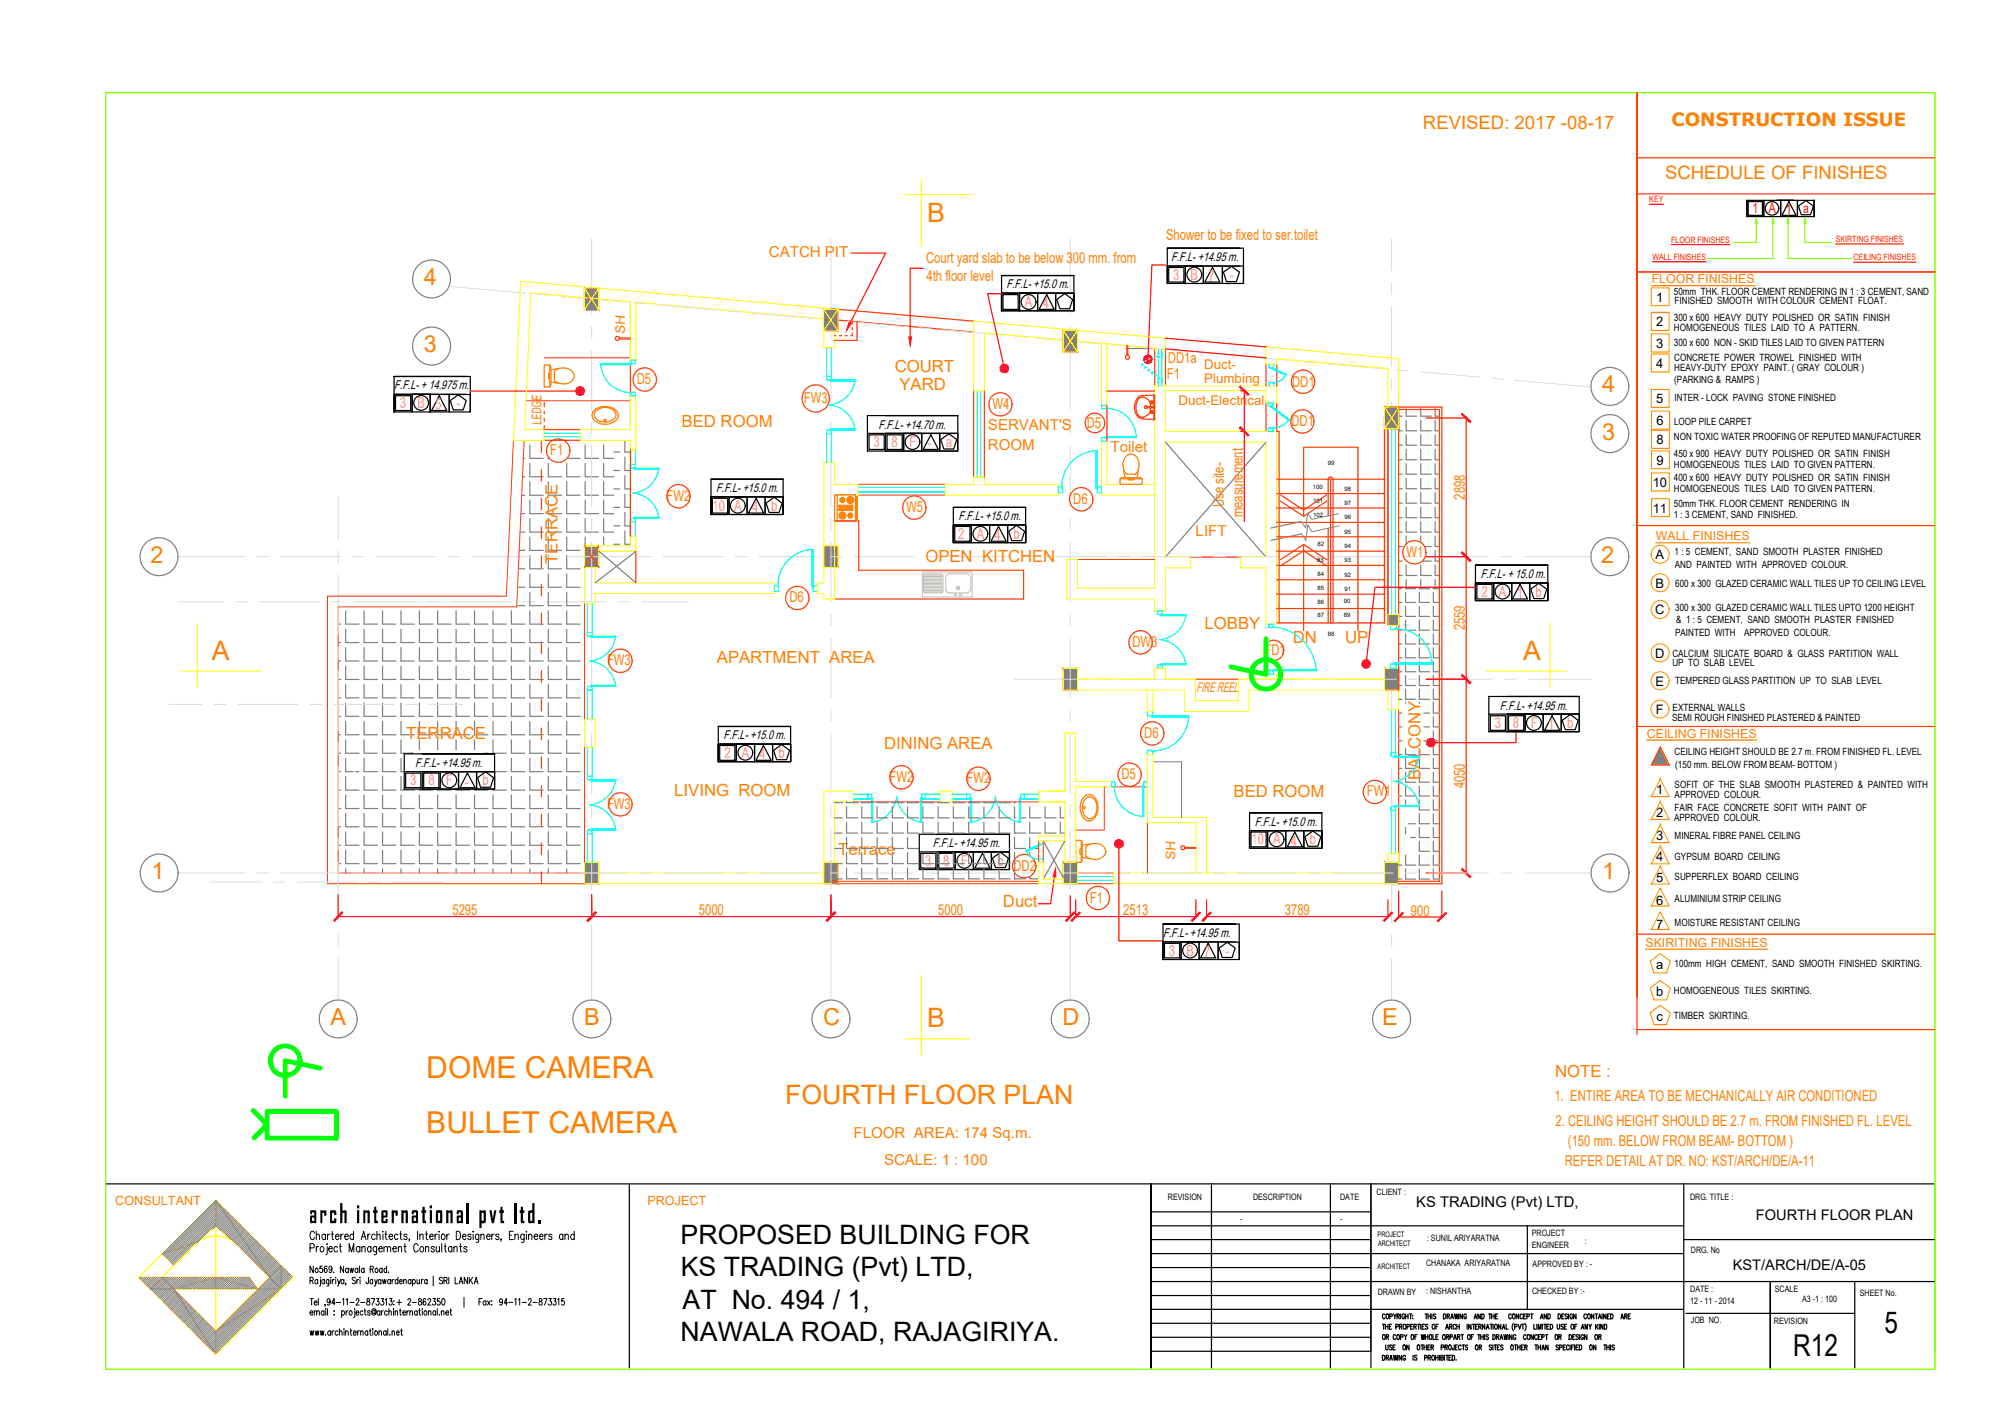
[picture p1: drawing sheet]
<svg xmlns="http://www.w3.org/2000/svg" width="420mm" height="297mm" viewBox="0 0 420 297" stroke-linecap="round" stroke-linejoin="round" font-family="sans-serif">
<defs><g id="words">
<g font-size="6.3" fill="#ff7f00">
<text x="89.1" y="225.1">DOME CAMERA</text>
<text x="89.1" y="236.8">BULLET CAMERA</text>
</g>
<g font-size="6.3">
<text x="393.7" y="278.5">5</text>
<text x="374.6" y="283.2">R12</text>
</g>
<g font-size="5.6" fill="#ff7f00">
<text x="193.7" y="46.4">B</text>
<text x="44.2" y="137.8">A</text>
<text x="318.3" y="137.8">A</text>
<text x="193.7" y="214.6">B</text>
<text x="164" y="230.6">FOURTH FLOOR PLAN</text>
</g>
<g font-size="5.6">
<text x="142.2" y="259.9">PROPOSED BUILDING FOR</text>
<text x="142.2" y="266.6">KS TRADING (Pvt) LTD,</text>
<text x="142.6" y="273.4">AT No. 494 / 1,</text>
<text x="142.2" y="280.1">NAWALA ROAD, RAJAGIRIYA.</text>
</g>
<text font-size="5.5" x="64.6" y="255.5">arch international pvt ltd.</text>
<g font-size="4.9" fill="#ff7f00">
<text x="88.5" y="59.5">4</text>
<text x="88.6" y="73.6">3</text>
<text x="334.7" y="82">4</text>
<text x="334.7" y="91.8">3</text>
<text x="31.4" y="117.5">2</text>
<text x="334.5" y="117.5">2</text>
<text x="31.6" y="183.6">1</text>
<text x="334.8" y="183.6">1</text>
<text x="69" y="214.2">A</text>
<text x="122" y="214.2">B</text>
<text x="172" y="214.2">C</text>
<text x="222" y="214.2">D</text>
<text x="288.8" y="214.2">E</text>
</g>
<g font-size="3.9" fill="#ff7f00">
<text x="297.3" y="27">REVISED: 2017 -08-17</text>
<text x="347.9" y="37.3">SCHEDULE OF FINISHES</text>
</g>
<text font-size="3.8" fill="#ff7f00" x="349.2" y="26.4">CONSTRUCTION ISSUE</text>
<g font-size="3.5" fill="#ff7f00">
<text x="186.9" y="77.6">COURT</text>
<text x="187.9" y="81.4">YARD</text>
<text x="142.4" y="89.1">BED ROOM</text>
<text x="116.5" y="117.8" transform="rotate(-90 116.5 117.8)">TERRACE</text>
<text x="193.3" y="117.4">OPEN KITCHEN</text>
<text x="251.7" y="131.4">LOBBY</text>
<text x="270.1" y="134.3">DN</text>
<text x="281.1" y="134.3">UP</text>
<text x="149.8" y="138.6">APARTMENT AREA</text>
<text x="84.9" y="154.3">TERRACE</text>
<text x="184.7" y="156.5">DINING AREA</text>
<text x="140.9" y="166.3">LIVING ROOM</text>
<text x="257.7" y="166.4">BED ROOM</text>
<text x="296.8" y="163" transform="rotate(-90 296.8 163)">BALCONY</text>
<text x="175.1" y="178.5">Terrace</text>
<text x="209.5" y="189.5">Duct</text>
<text x="324.9" y="224.9">NOTE :</text>
</g>
<g font-size="3.2" fill="#f0f">
<text x="245.1" y="58.4">3</text>
<text x="248.8" y="58.4">B</text>
<text x="252.5" y="58.7">7</text>
<text x="256.9" y="58.4">-</text>
<text x="214.1" y="64.1">A</text>
<text x="217.8" y="64.4">4</text>
<text x="83.6" y="85.2">3</text>
<text x="87.2" y="85.2">B</text>
<text x="90.9" y="85.5">5</text>
<text x="95.4" y="85.2">-</text>
<text x="182.5" y="93.4">3</text>
<text x="186.3" y="93.4">8</text>
<text x="190" y="93.4">F</text>
<text x="193.9" y="93.7">-</text>
<text x="197.6" y="93.4">a</text>
<text x="148.9" y="106.7">10</text>
<text x="153.4" y="106.7">A</text>
<text x="157.1" y="107">4</text>
<text x="161.1" y="106.7">b</text>
<text x="200.2" y="112.6">2</text>
<text x="204.1" y="112.6">A</text>
<text x="207.8" y="112.8">4</text>
<text x="211.8" y="112.6">b</text>
<text x="309.5" y="124.7">2</text>
<text x="313.2" y="124.7">A</text>
<text x="316.9" y="124.9">1</text>
<text x="320.8" y="124.7">b</text>
<text x="312.3" y="152">3</text>
<text x="316.1" y="152">8</text>
<text x="319.8" y="152">F</text>
<text x="323.5" y="152.3">1</text>
<text x="327.4" y="152">b</text>
<text x="151.3" y="158.3">2</text>
<text x="155" y="158.3">A</text>
<text x="158.7" y="158.6">4</text>
<text x="162.6" y="158.3">b</text>
<text x="85.7" y="164.1">3</text>
<text x="89.5" y="164.1">8</text>
<text x="93.2" y="164.1">F</text>
<text x="97.1" y="164.3">-</text>
<text x="100.8" y="164.1">b</text>
<text x="261.5" y="176.4">10</text>
<text x="266" y="176.4">A</text>
<text x="269.7" y="176.6">4</text>
<text x="273.6" y="176.4">b</text>
<text x="193.3" y="180.8">3</text>
<text x="197.1" y="180.8">8</text>
<text x="200.8" y="180.8">F</text>
<text x="204.7" y="181.1">-</text>
<text x="208.4" y="180.8">b</text>
<text x="244.2" y="199.6">3</text>
<text x="247.9" y="199.6">B</text>
<text x="251.6" y="199.9">7</text>
<text x="256" y="199.6">-</text>
</g>
<g font-size="3.1" fill="#ff7f00">
<text x="160.7" y="53.7">CATCH PIT</text>
<text x="243.6" y="50.2">Shower to be fixed to ser.toilet</text>
<text x="193.5" y="54.9">Court yard slab to be below 300 mm. from</text>
<text x="193.6" y="58.7">4th floor level</text>
<text x="244" y="75.8">DD1a</text>
<text x="133.1" y="80.2">D5</text>
<text x="243.8" y="79.1">F1</text>
<text x="270" y="80.8">DD1</text>
<text x="167.9" y="84.2">FW3</text>
<text x="206.4" y="89.9">SERVANT'S</text>
<text x="207.3" y="85.4">W4</text>
<text x="227.1" y="89.3">D5</text>
<text x="269.8" y="89.1">DD1</text>
<text x="114.9" y="95.1">F1</text>
<text x="206.4" y="93.9">ROOM</text>
<text x="232" y="94.4">Toilet</text>
<text x="139.3" y="104.6">FW2</text>
<text x="189.4" y="107">W5</text>
<text x="224.2" y="105.3">D6</text>
<text x="255.7" y="105.9" transform="rotate(-90 255.7 105.9)">Use site-</text>
<text x="306" y="104.4" transform="rotate(-90 306 104.4)">2898</text>
<text x="249.8" y="111.9">LIFT</text>
<text x="259.7" y="108" transform="rotate(-90 259.7 108)">measurement</text>
<text x="293.8" y="116.3">W1</text>
<text x="164.9" y="125.8">D6</text>
<text x="306" y="131.7" transform="rotate(-90 306 131.7)">2559</text>
<text x="236.6" y="135.2">DW3</text>
<text x="264.2" y="136.8">FD1</text>
<text x="126.8" y="139">FW3</text>
<text x="239.1" y="154.2">D6</text>
<text x="185.8" y="163.4">FW2</text>
<text x="201.9" y="163.6">FW2</text>
<text x="234.3" y="162.8">D5</text>
<text x="285.6" y="166.4">FW1</text>
<text x="306" y="164.7" transform="rotate(-90 306 164.7)">4050</text>
<text x="126.8" y="169">FW3</text>
<text x="211.8" y="181.9">DD2</text>
<text x="94.5" y="191.2">5295</text>
<text x="146" y="191.2">5000</text>
<text x="196" y="191.2">5000</text>
<text x="227.7" y="188.5">F1</text>
<text x="234.7" y="191.2">2513</text>
<text x="268.4" y="191.2">3789</text>
<text x="294.8" y="191.3">900</text>
<text x="324.8" y="229.9">1. ENTIRE AREA TO BE MECHANICALLY AIR CONDITIONED</text>
<text x="178.4" y="237.6">FLOOR AREA: 174 Sq.m.</text>
<text x="325" y="235.2">2. CEILING HEIGHT SHOULD BE 2.7 m. FROM FINISHED FL. LEVEL</text>
<text x="327.6" y="239.5">(150 mm. BELOW FROM BEAM- BOTTOM )</text>
<text x="184.7" y="243.3">SCALE: 1 : 100</text>
<text x="326.9" y="243.7">REFER DETAIL AT DR. NO: KST/ARCH/DE/A-11</text>
</g>
<g font-size="3.1">
<text x="295.9" y="252.2">KS TRADING (Pvt) LTD,</text>
<text x="366.9" y="254.9">FOURTH FLOOR PLAN</text>
<text x="362" y="265.2">KST/ARCH/DE/A-05</text>
</g>
<g font-size="2.9" fill="#f00">
<text x="366.1" y="44.5">1</text>
<text x="369.5" y="44.5">A</text>
<text x="373.1" y="44.8">1</text>
<text x="376.7" y="44.5">a</text>
</g>
<text font-size="2.9" fill="#ff7f00" x="249.9" y="144.5">FIRE REEL</text>
<g font-size="2.8" fill="#ff7f00">
<text x="130.6" y="69.7" transform="rotate(-90 130.6 69.7)">SH</text>
<text x="251.6" y="77.2">Duct-</text>
<text x="251.6" y="80.1">Plumbing</text>
<text x="113.2" y="88.8" transform="rotate(-90 113.2 88.8)">LEDGE</text>
<text x="246.2" y="84.5">Duct-Electrical</text>
<text x="245.6" y="179.6" transform="rotate(-90 245.6 179.6)">SH</text>
</g>
<g font-size="2.7">
<text x="346" y="63">1</text>
<text x="346" y="68.2">2</text>
<text x="346" y="72.7">3</text>
<text x="346" y="76.9">4</text>
<text x="346" y="84.3">5</text>
<text x="346.1" y="88.8">6</text>
<text x="346.1" y="92.8">8</text>
<text x="345.3" y="101.7">10</text>
<text x="346.1" y="97.1">9</text>
<text x="345.3" y="107.1">11</text>
<text x="345.9" y="116.8">A</text>
<text x="345.9" y="122.8">B</text>
<text x="345.8" y="128.3">C</text>
<text x="345.8" y="137.4">D</text>
<text x="345.9" y="143.2">E</text>
<text x="345.9" y="149.2">F</text>
<text x="346" y="165.8">1</text>
<text x="346" y="170.6">2</text>
<text x="346" y="175.5">3</text>
<text x="346" y="179.9">4</text>
<text x="346" y="184.1">5</text>
<text x="346" y="189">6</text>
<text x="346" y="194">7</text>
<text x="346" y="202.4">a</text>
<text x="346" y="208">b</text>
<text x="346.1" y="213.2">c</text>
</g>
<g font-size="2.6">
<text x="244.7" y="54.5">F.F.L- +14.95 m.</text>
<text x="210.3" y="60.2">F.F.L- +15.0 m.</text>
<text x="82.4" y="81.4">F.F.L- + 14.975 m.</text>
<text x="183.6" y="89.6">F.F.L- +14.70 m.</text>
<text x="149.6" y="102.8">F.F.L- +15.0 m.</text>
<text x="200.3" y="108.7">F.F.L- +15.0 m.</text>
<text x="309.4" y="120.8">F.F.L- + 15.0 m.</text>
<text x="313.4" y="148.3">F.F.L- +14.95 m.</text>
<text x="151.2" y="154.4">F.F.L- +15.0 m.</text>
<text x="86.7" y="160.3">F.F.L- +14.95 m.</text>
<text x="262.2" y="172.5">F.F.L- +15.0 m.</text>
<text x="194.9" y="176.9">F.F.L- +14.95 m.</text>
<text x="243" y="195.7">F.F.L- +14.95 m.</text>
</g>
<g font-size="2.6" fill="#ff7f00">
<text x="345.1" y="59.2">FLOOR FINISHES</text>
<text x="345.9" y="112.8">WALL FINISHES</text>
<text x="344.1" y="154.1">CEILING FINISHES</text>
<text x="343.8" y="197.8">SKIRITING FINISHES</text>
<text x="24.1" y="251.7">CONSULTANT</text>
<text x="135.3" y="251.7">PROJECT</text>
</g>
<g font-size="2.1">
<text x="349.7" y="61.7">50mm THK. FLOOR CEMENT RENDERING IN 1 : 3 CEMENT, SAND</text>
<text x="349.9" y="63.6">FINISHED SMOOTH WITH COLOUR CEMENT FLOAT.</text>
<text x="349.7" y="67">300 x 600 HEAVY DUTY POLISHED OR SATIN FINISH</text>
<text x="349.7" y="69.1">HOMOGENEOUS TILES LAID TO A PATTERN.</text>
<text x="349.7" y="72.2">300 x 600 NON - SKID TILES LAID TO GIVEN PATTERN</text>
<text x="349.8" y="75.4">CONCRETE POWER TROWEL FINISHED WITH</text>
<text x="349.8" y="77.5">HEAVY-DUTY EPOXY PAINT. ( GRAY COLOUR )</text>
<text x="349.8" y="79.9">(PARKING &amp; RAMPS )</text>
<text x="349.9" y="83.8">INTER - LOCK PAVING STONE FINISHED</text>
<text x="349.8" y="88.7">LOOP PILE CARPET</text>
<text x="349.7" y="91.8">NON TOXIC WATER PROOFING OF REPUTED MANUFACTURER</text>
<text x="349.7" y="95.5">450 x 900 HEAVY DUTY POLISHED OR SATIN FINISH</text>
<text x="349.7" y="97.8">HOMOGENEOUS TILES LAID TO GIVEN PATTERN.</text>
<text x="349.7" y="100.5">400 x 600 HEAVY DUTY POLISHED OR SATIN FINISH</text>
<text x="349.7" y="102.9">HOMOGENEOUS TILES LAID TO GIVEN PATTERN.</text>
<text x="349.7" y="105.9">50mm THK. FLOOR CEMENT RENDERING IN</text>
<text x="349.7" y="108.2">1 : 3 CEMENT, SAND FINISHED.</text>
<text x="349.9" y="116">1 : 5 CEMENT, SAND SMOOTH PLASTER FINISHED</text>
<text x="349.9" y="118.6">AND PAINTED WITH APPROVED COLOUR.</text>
<text x="350" y="122.6">600 x 300 GLAZED CERAMIC WALL TILES UP TO CEILING LEVEL</text>
<text x="350" y="127.7">300 x 300 GLAZED CERAMIC WALL TILES UPTO 1200 HEIGHT</text>
<text x="350.2" y="130.1">&amp; 1 : 5 CEMENT, SAND SMOOTH PLASTER FINISHED</text>
<text x="349.4" y="137.1">CALCIUM SILICATE BOARD &amp; GLASS PARTITION WALL</text>
<text x="350" y="132.8">PAINTED WITH</text>
<text x="364.4" y="132.8">APPROVED COLOUR.</text>
<text x="349.4" y="139.2">UP TO SLAB LEVEL</text>
<text x="350" y="142.8">TEMPERED GLASS PARTITION UP TO SLAB LEVEL</text>
<text x="349.5" y="148.5">EXTERNAL WALLS</text>
<text x="349.4" y="150.7">SEMI ROUGH FINISHED PLASTERED &amp; PAINTED</text>
<text x="349.9" y="157.8">CEILING HEIGHT SHOULD BE 2.7 m. FROM FINISHED FL. LEVEL</text>
<text x="350" y="160.4">(150 mm. BELOW FROM BEAM- BOTTOM )</text>
<text x="349.9" y="164.5">SOFIT OF THE SLAB SMOOTH PLASTERED &amp; PAINTED WITH</text>
<text x="349.9" y="166.7">APPROVED COLOUR.</text>
<text x="349.8" y="171.5">APPROVED COLOUR.</text>
<text x="349.9" y="169.4">FAIR FACE CONCRETE SOFIT WITH PAINT OF</text>
<text x="349.9" y="175.2">MINERAL FIBRE PANEL CEILING</text>
<text x="349.9" y="179.7">GYPSUM BOARD CEILING</text>
<text x="349.9" y="183.9">SUPPERFLEX BOARD CEILING</text>
<text x="349.9" y="188.5">ALUMINIUM STRIP CEILING</text>
<text x="349.9" y="193.4">MOISTURE RESISTANT CEILING</text>
<text x="349.9" y="202">100mm HIGH CEMENT, SAND SMOOTH FINISHED SKIRTING.</text>
<text x="349.7" y="207.7">HOMOGENEOUS TILES SKIRTING.</text>
<text x="349.7" y="212.9">TIMBER SKIRTING.</text>
</g>
<g font-size="1.8" fill="#f00">
<text x="344.6" y="42.3">KEY</text>
<text x="349.2" y="50.7">FLOOR FINISHES</text>
<text x="383.5" y="50.6">SKIRTING FINISHES</text>
<text x="345.3" y="54.3">WALL FINISHES</text>
<text x="387.3" y="54.4">CEILING FINISHES</text>
</g>
<g font-size="1.8">
<text x="244" y="250.6">REVISION</text>
<text x="261.8" y="250.6">DESCRIPTION</text>
<text x="280" y="250.6">DATE</text>
<text x="287.6" y="249.7">CLIENT :</text>
<text x="353.1" y="250.8">DRG. TITLE :</text>
<text x="259.1" y="255.2">-</text>
<text x="280" y="255.2">-</text>
<text x="298.1" y="259.3">: SUNIL ARIYARATNA</text>
<text x="320" y="258.1">PROJECT</text>
<text x="320" y="260.8">ENGINEER</text>
<text x="331.1" y="259.8">:</text>
<text x="353.3" y="261.7">DRG. No</text>
<text x="298" y="264.5">CHANAKA ARIYARATNA</text>
<text x="320.2" y="264.6">APPROVED BY : -</text>
<text x="353.1" y="269.9">DATE :</text>
<text x="370.8" y="269.9">SCALE</text>
<text x="287.9" y="270.5">DRAWN BY</text>
<text x="298" y="270.4">: NISHANTHA</text>
<text x="320.1" y="270.4">CHECKED BY :-</text>
<text x="353.1" y="272.4">12 - 11 - 2014</text>
<text x="376.5" y="271.9">A3 -1 : 100</text>
<text x="388.6" y="270.6">SHEET No.</text>
<text x="353.3" y="276.4">JOB NO.</text>
<text x="370.6" y="276.5">REVISION</text>
</g>
<g font-size="1.6">
<text x="287.8" y="258.4">PROJECT</text>
<text x="287.9" y="260.3">ARCHITECT</text>
<text x="287.8" y="265">ARCHITECT</text>
</g>
<g font-size="1.3">
<text x="277.5" y="97.1">99</text>
<text x="274.3" y="102.1">100</text>
<text x="274.4" y="105.1">101</text>
<text x="280.9" y="102.6">98</text>
<text x="280.9" y="105.6">97</text>
<text x="274.4" y="108.1">102</text>
<text x="280.9" y="111.5">95</text>
<text x="280.9" y="108.5">96</text>
<text x="275.2" y="117.3">83</text>
<text x="275.3" y="114.1">82</text>
<text x="280.9" y="117.5">93</text>
<text x="280.9" y="114.5">94</text>
<text x="275.3" y="120.3">84</text>
<text x="275.3" y="123.3">85</text>
<text x="280.9" y="123.5">91</text>
<text x="280.9" y="120.5">92</text>
<text x="275.3" y="128.9">87</text>
<text x="275.3" y="126.3">86</text>
<text x="280.8" y="128.9">89</text>
<text x="280.8" y="126">90</text>
<text x="277.5" y="132.8">88</text>
</g>
</g></defs>
<!-- layer: A-WALL-1 -->
<g fill="none" stroke="#ff3f00" stroke-width=".25">
<path d="M129.4 70.6h2.3M129.4 70.8h2.3M131.7 75.2v7.5M173.4 66.7l30 2.7M173.4 64.5l30 2.6M174.4 70.1h.3M175.4 70.1h.5M176.6 70.1h.4M178.1 67.1v.6M178.1 68.4v.5M178.1 69.6v.5h-.3M179.1 67.2v3.9h-4.7"/>
<path d="M235.5 72.2v2M235.6 72.2v2M241.3 73.1v7.5M243.5 73.1v7.5M264.5 76.1v4.5M266.7 76.1v4.5M113.1 92v2.5M113.1 98.1v2.4M113.7 88.9v.8h7.5M113.7 92h7.5M113.7 84.1v.9M113.7 85.9v.6"/>
<path d="M113.7 87.4v.6M131.7 94v18M203.4 81.6v18.1M205.7 81.6v18.1M231.3 81.7h10M231.3 84.7v7.4M237.7 86.6a1.08 1.08 0 0 0 1.3 .6M238 82.9a3.1 3.1 0 0 0 0 4.4M238 87.2l.9 .3M238.9 82.6l-.9 .3M238.9 87.5l2.2 .2M239.6 85.2h1.1"/>
<path d="M239.6 84.9h1.1M240.4 85.2a1.68 1.68 0 0 1-1.5 1.9M240.4 84.9a1.64 1.64 0 0 0-.7-1.5 1.64 1.64 0 0 0-1.7-.2 2.95 2.95 0 0 0-.3 3.4M240.5 86v-.2l.2 .1 .2-.1v.2M240.5 86.1l-.1 .2h.2M240.5 84.1v.2a.22 .22 0 0 1 .2-.1 .22 .22 0 0 1 .2 .1v-.2M240.5 86v.2M240.5 83.9v.2M240.6 86.3h.2M240.6 83.8h.2M240.6 83.8h-.2l.1 .2M240.8 83.8h.1v.2"/>
<path d="M240.9 86v.2M240.9 83.9v.2M240.9 86.1v.2h-.1M240.9 82.5l.2 .2v4.8l-.2 .2M241.1 82.5l.2 .2v4.8l-.2 .2M241.1 82.5l-2.2 .1M264.5 84.1v6M266.7 84.1v6h.6v40M289.3 87.1v43h-22.6M290 89.6v41M292.2 85.5h8.5v98.6h-8.5M113.1 104.1v2.4"/>
<path d="M113.1 110.1v2.4M113.1 116.1v2.4M122.1 114l3 4.5M125.1 114l-3 4.5M132.8 115.2v6.5M174.4 108.8h5v10.3h34.5v6h-39.5M248.8 116.4h10.4M266.7 100.1h22.6M266.7 103.1h22.6M266.7 106.1h22.6M266.7 109.1h22.6M266.7 112.1h22.6"/>
<path d="M266.7 115.1h22.6M266.7 118.1h22.6M267.5 104.7l4.9 3.2 4.8-3.2M267.5 103.4l4.9 3.1 4.8-3.1M267.5 116.9l4.9-3.2 4.8 3.2M267.5 118.2l4.9-3.2 4.8 3.2M272.4 107.9v-14.5h11.3v38.3M272.4 113.7v18M277.5 107.8v-7.7a.51 .51 0 0 1 .5-.5 .51 .51 0 0 1 .5 .5v30M277.5 110.3v19.8M278 100.1v30M113.1 122.1v2.4"/>
<path d="M113.1 128.1v2.4M113.1 134.1v2.4M266.7 121.1h22.6M266.7 124.1h22.6M266.7 127.1h22.6M113.1 140.1v2.4M113.1 146.1v2.4M113.1 152.1v2.4M113.1 158.1v2.4M249.8 141.9h8.9M292.2 144.1v-59.1h9v99.6h-9M292.2 148.2v31.9"/>
<path d="M346.9 156.1l1.8 3.7h-3.7zM113.1 164.1v2.4M113.1 170.1v2.4M113.1 176.1v2.4M247.6 177h2.3M247.6 177.2h2.3M113.1 182.1v2.5"/>
<circle cx="129" cy="70.7" r=".43"/>
<circle cx="134.7" cy="79.3" r="2.45"/>
<circle cx="235.6" cy="74.6" r=".45"/>
<circle cx="272.3" cy="79.7" r="2.45"/>
<circle cx="116.6" cy="94.1" r="2.45"/>
<circle cx="170.4" cy="83.2" r="2.84"/>
<circle cx="209" cy="84.5" r="2.45"/>
<circle cx="228.7" cy="88.3" r="2.06"/>
<circle cx="239.4" cy="85.1" r=".28"/>
<circle cx="240.8" cy="85.1" r=".15"/>
<circle cx="272.1" cy="88" r="2.44"/>
<circle cx="141.8" cy="103.7" r="2.44"/>
<circle cx="191" cy="106" r="2.45"/>
<circle cx="225.9" cy="104.3" r="2.45"/>
<circle cx="295.5" cy="115.4" r="2.45"/>
<circle cx="129.6" cy="138" r="2.45"/>
<circle cx="166.6" cy="124.9" r="2.45"/>
<circle cx="238.3" cy="134.2" r="2.45"/>
<circle cx="266.1" cy="135.9" r="2.12"/>
<circle cx="240.8" cy="153.2" r="2.45"/>
<circle cx="129.6" cy="168" r="2.46"/>
<circle cx="188.3" cy="162.4" r="2.45"/>
<circle cx="204.4" cy="162.7" r="2.45"/>
<circle cx="236" cy="161.8" r="2.45"/>
<circle cx="247.1" cy="177.1" r=".43"/>
<circle cx="287.3" cy="165.4" r="2.44"/>
<circle cx="214" cy="180.9" r="2.45"/>
<circle cx="229.4" cy="187.6" r="2.44"/>
</g>
<g fill="none" stroke="#ff3f00" stroke-width=".21">
<path d="M113.7 74.7h18M107.3 92l-1.5 32.5h-37.4v60.1h53.7M109.5 92l-1.5 34.8h-37.3v55.6h51.4M109.9 83.7h21.8M179.4 101.2h18M179.4 103.4h18M225.1 116.9h16.2M122.1 126.1v24M122.1 156.1v24M178.4 167.5h17.9M199 167.5h18M217 175.6v4.5"/>
<path d="M218 175.6v4.5M230.7 164.4v9h-6M232.2 164.4h7.5M239.7 171.9v10.5M173.8 184.6h43.2M173.8 184.1h43.2M225.1 182.4h7.5M225.1 184.6h7.5"/>
</g>
<!-- layer: A-WALL-2 -->
<g fill="none" stroke="#ff0" stroke-width=".21">
<path d="M192.5 37.3v14.2M189.1 40.7h13.4M122.1 60.2h3v4.5h-3zM131.7 63l-20.8-1.8-1.3 28.5h4.1v2.3h-6.4l1.5-33.3 64.6 5.8M131.7 75.2h1.1M132.8 63.1l39.3 3.5M172.1 64.6h3v4.5h-3zM174.4 64.5v8.1h-2.3v-6.1M222.1 69h3v4.5h-3zM222.1 71l-16.4-1.5v12.1h-2.3v-14.5l40.1 3.5v2.5h-2.2v-.4l-16.2-1.4M230.1 71.7v13h1.2v-12.9M131.7 89.7h-10.5v2.3h10.5"/>
<path d="M131.7 82.7h1.1M243.5 80.6h-2.2v42.3h-16.2v-6h-2.3v8.2h18.5v2.5h2.2v-9h5.3v-2.2h-5.3v-24h21v24h-5.3v2.2h5.3v11.8M243.5 80.6h.1M243.5 80.6h23.2v3.5h-2.2v-2.5h-21v8.5h23.2v40.3M289.3 85h2.9v4.6h-2.9zM290 85v-8l-23.3-2v1.1h-2.2v-3.6l27.7 2.4v10.1M122.1 114h3v4.5h-3zM122.1 118.5v7.6h2.3v-2.1h37.4M124.4 118.5v3.2h37.4M172.1 114h3v4.5h-3zM197.4 101.2h6v-1.5h2.3v1.5h15.4v2.2h-23.7zM241.3 101.2h-10v-9.1h-1.2v11.3h11.2"/>
<path d="M41.2 130.2v13.4M172.1 125.1v-1.1h-1.3v-2.3h1.3v-25.1h2.3v4.6h5v2.2h-5v21.7M222.1 139.6h3v4.5h-3zM289.3 139.6h2.9v4.5h-2.9zM290 128.4h2.2v2.2h-2.2zM323.9 130.2v13.4M37.8 140.2h16.8M122.1 150.1h2.3v6h-2.3zM222.5 153.1v12.2h-5.5v2.2h5.5v12.6h2.2v-15.7h7.5v-1.2h-7.5v-10.1M225.1 141.9h16.2v-2.3h2.2v2.3h6.3v4.5h8.9v-4.5h30.6M225.1 144.1h22.4v4.5h13.5v-4.5h28.3M239.7 144.1v6"/>
<path d="M240.9 144.1v4.5h-1.2M264.5 140.9v1M266.7 140.9v1M290 144.1v4.1h2.2v-4.1M310.6 140.2h16.7M196.3 165.3h2.7v2.2h-2.7zM222.5 174.6h-5.5v1h5.5M122.1 180.1h3v4.5h-3zM122.1 184.6h51.7M172.1 180.1h3v4.5h-3zM174.4 180.1v-12.6h4v-2.2h-6.3v17.1h-50.8M222.1 180.1h3v4.5h-3z"/>
<path d="M222.1 183.6h-4.1v-3.5h-1v4.5h5.1M222.8 184.6h2.3M249.9 182.4v-10.5h-10.2v-14.3h1.2v13.2h11.2v11.6M289.3 180.1h2.9v4.5h-2.9zM289.3 182.4h-56.7v2.2h56.7M290 180.1v-1.8h2.2v1.8M189.1 217h13.4M192.5 203.7v16.7"/>
</g>
<!-- layer: GRID -->
<g fill="none" stroke="#dcdcdc" stroke-width=".21">
<path d="M94.1 59.8l15.8 1.4M123.6 49.9v15.8M173.6 49.9v15.8M223.6 49.9v15.8M290.7 49.9v6.6M290.7 59v2.5M112.4 61.5l2.5 .2M117.4 61.9l12.4 1.1M123.6 68.2v2.5M123.6 73.2v12.5M132.3 63.2l2.5 .2M137.3 63.7l12.4 1.1"/>
<path d="M152.2 65l2.5 .2M157.2 65.4l12.5 1.1M172.2 66.7l2.4 .3M173.6 68.2v2.5M173.6 73.2v12.5M177.1 67.2l12.5 1.1M192.1 68.5l2.5 .2M197.1 68.9l12.4 1.1M212 70.2l2.5 .3M217 70.7l12.4 1.1M223.6 68.2v2.5M223.6 73.2v12.5"/>
<path d="M231.9 72l2.5 .2M236.9 72.4l12.4 1.1M251.8 73.7l2.5 .2M256.8 74.2l12.5 1.1M271.8 75.5l2.4 .2M276.7 75.9l12.5 1.1M290.7 64v12.5M290.7 79v2.5M291.7 77.2l2.5 .3M296.7 77.7l12.4 1.1M311.6 79l2.5 .2M316.6 79.4l15.8 1.4"/>
<path d="M123.6 88.2v2.5M123.6 93.2v12.5M173.6 88.2v2.5M173.6 93.2v12.5M223.6 88.2v2.5M223.6 93.2v12.5M290.7 84v12.5M290.7 99v2.5M37.2 116.3h13.9M53.6 116.3h2.4M58.5 116.3h12.5M70.7 103.7v8.9"/>
<path d="M70.7 115.1v2.5M73.5 116.3h2.5M78.5 116.3h12.6M93.6 116.3h2.5M98.6 116.3h12.4M113.5 116.3h2.5M118.5 116.3h12.5M123.6 108.2v2.5M123.6 113.2v12.5M133.5 116.3h2.6M138.6 116.3h12.4M153.5 116.3h2.5"/>
<path d="M158.5 116.3h12.5M173.5 116.3h2.5M173.6 108.2v2.5M173.6 113.2v12.5M178.5 116.3h12.6M193.5 116.3h2.5M198.5 116.3h12.5M213.5 116.3h2.5M218.5 116.3h12.5M223.6 108.2v2.5M223.6 113.2v12.5M233.5 116.3h2.6"/>
<path d="M238.5 116.3h12.5M253.5 116.3h2.5M258.5 116.3h12.5M273.5 116.3h2.5M278.5 116.3h12.5M290.7 104v12.5M290.7 119v2.5M293.5 116.3h2.5M298.5 116.3h12.5M313.5 116.3h2.5M318.5 116.3h13.9M37.2 125.7h9.6"/>
<path d="M49.3 125.7h2.5M54.3 125.7h12.5M69.3 125.7h2.5M70.7 120.1v12.5M70.7 135.1v2.5M74.3 125.7h12.5M89.3 125.7h2.5M94.3 125.7h12.5M109.3 125.7h2.5M114.3 125.7h12.4M123.6 128.2v2.5M123.6 133.2v12.5"/>
<path d="M129.2 125.7h2.5M134.2 125.7h9.6M173.6 128.2v2.5M173.6 133.2v12.5M223.6 128.2v2.5M223.6 133.2v12.5M290.7 124v6.6M35.3 147.1h6.9M44.7 147.1h2.5M49.7 147.1h12.5M64.7 147.1h2.5M69.7 147.1h12.6"/>
<path d="M70.7 140.1v12.5M70.7 155.1v2.5M84.8 147.1h2.4M89.7 147.1h7M123.6 148.2v2.5M123.6 153.2v12.5M173.6 148.2v2.5M173.6 153.2v12.5M211.8 141.9h15.2M223.6 148.2v2.5M223.6 153.2v12.5M229.5 141.9h2.5"/>
<path d="M234.5 141.9h15.3M258.7 141.9h13.1M274.3 141.9h2.5M279.3 141.9h12.5M290.7 144.1v8.7M290.7 155.3v2.5M294.3 141.9h2.5M299.3 141.9h12.5M314.3 141.9h2.5M319.3 141.9h13.1M70.7 160.1v12.5M70.7 175.1v2.5"/>
<path d="M123.6 168.2v2.5M123.6 173.2v12.5M173.6 168.2v2.5M173.6 173.2v12.5M223.6 168.2v2.5M223.6 173.2v12.5M290.7 160.3v12.5M290.7 175.3v2.5M37.2 182.4h13.9M43.9 184.3h10.8M53.6 182.4h2.4M57.2 184.3h2.4"/>
<path d="M58.5 182.4h12.5M62.1 184.3h12.5M70.7 180.1v12.5M70.7 195.1v2.5M73.5 182.4h2.5M77.1 184.3h2.5M78.5 182.4h12.6M82.1 184.3h10.7M93.6 182.4h2.5M98.6 182.4h12.4M113.5 182.4h2.5M118.5 182.4h12.5"/>
<path d="M123.6 188.2v2.5M123.6 193.2v15.8M133.5 182.4h2.6M138.6 182.4h12.4M153.5 182.4h2.5M158.5 182.4h12.5M173.5 182.4h2.5M173.6 188.2v2.5M173.6 193.2v15.8M178.5 182.4h12.6M193.5 182.4h2.5M198.5 182.4h12.5"/>
<path d="M213.5 182.4h2.5M218.5 182.4h12.5M223.6 188.2v2.5M223.6 193.2v15.8M233.5 182.4h2.6M238.5 182.4h12.5M253.5 182.4h2.5M258.5 182.4h12.5M273.5 182.4h2.5M278.5 182.4h12.5M290.7 180.3v12.5M290.7 195.3v2.5"/>
<path d="M293.5 182.4h2.5M298.5 182.4h12.5M313.5 182.4h2.5M318.5 182.4h13.9M70.7 200.1v8.9M290.7 200.3v8.7"/>
</g>
<!-- layer: A-HATCH -->
<g fill="#808080" stroke="#808080" stroke-width=".21">
<path d="M122.1 114l3 4.5v-4.5zM122.1 114l3 4.5h-3z"/>
<path d="M222.1 180.1l3 4.5v-4.5zM222.1 180.1l3 4.5h-3z"/>
<path d="M289.3 180.1l2.9 4.5v-4.5zM289.3 180.1l2.9 4.5h-2.9z"/>
<path d="M172.1 180.1l3 4.5v-4.5zM172.1 180.1l3 4.5h-3z"/>
<path d="M122.1 180.1l3 4.5v-4.5zM122.1 180.1l3 4.5h-3z"/>
<path d="M172.1 114l3 4.5v-4.5zM172.1 114l3 4.5h-3z"/>
<path d="M222.1 139.6l3 4.5v-4.5zM222.1 139.6l3 4.5h-3z"/>
<path d="M289.3 139.6l2.9 4.5v-4.5zM289.3 139.6l2.9 4.5h-2.9z"/>
<path d="M172.1 64.6l3 4.5v-4.5zM172.1 64.6l3 4.5h-3z"/>
<path d="M222.1 69l3 4.5v-4.5zM222.1 69l3 4.5h-3z"/>
<path d="M289.3 85l2.9 4.6v-4.6zM289.3 85l2.9 4.6v-4.6zM289.3 85l2.9 4.6h-2.9zM289.3 85l2.9 4.6h-2.9z"/>
<path d="M222.1 69l3 4.5v-4.5zM222.1 69l3 4.5h-3z"/>
<path d="M122.1 60.2l3 4.5v-4.5zM122.1 60.2l3 4.5h-3z"/>
<path d="M290 128.4l2.2 2.2v-2.2zM290 128.4l2.2 2.2h-2.2z"/>
</g>
<!-- layer: A_HATCH -->
<g fill="none" stroke="#808080" stroke-width=".25">
<path d="M122.5 64.7h2.2M109.2 99.6h.4M109.3 95.7h.3M110.7 92.9v2.8h2.8M110.7 96.8v2.8h2.8M114.6 95.4v.3h.2M114.6 96.8v2.8h2.7M118.4 96.8v2.8h2.8M118.4 95.7h2.8M122.3 92.9v2.8h2.8M122.3 96.8v2.8h2.8M126.1 92.9v2.8h2.1"/>
<path d="M126.1 96.8v2.8h2.1M128.2 94.4h1.3M128.2 98.3h1.3M130.6 99.3v2.8h1.1M130.6 92v2.4h1.1M130.6 95.5v2.8h1.1M292.2 86.9h.8M292.2 90h.8M292.2 93h.8M292.2 96h.8M292.2 99h.8M293.8 85.5v1.4h2.2"/>
<path d="M293.8 87.8v2.2h2.2M293.8 90.8v2.2h2.2M293.8 93.8v2.2h2.2M293.8 96.8v2.2h2.2M293.8 99.9v2.2h2.2M296.8 85.3v1.6h2.2M296.8 87.8v2.2h2.2M296.8 90.8v2.2h2.2M296.8 93.8v2.2h2.2M296.8 96.8v2.2h2.2M296.8 99.9v2.2h2.2M299.8 85.1v1.8h.9"/>
<path d="M299.8 87.8v2.2h.9M299.8 90.8v2.2h.9M299.8 93.8v2.2h.9M299.8 96.8v2.2h.9M299.8 99.9v2.2h.9M108.3 118.8h1.3M108.5 115h1.1M108.6 111.2h1M108.8 107.3h.8M109 103.4h.6M110.7 100.6v2.8h2.8M110.7 104.5v2.8h2.8"/>
<path d="M110.7 108.3v2.9h2.8M110.7 112.2v2.8h2.8M110.7 116v2.8h2.8M110.7 119.9v2.8h2.8M114.6 100.6v2.8h2.7M114.6 104.5v2.8h2.7M114.6 108.3v2.9h2.7M114.6 112.2v2.8h2.7M114.6 116v2.8h2.7M114.6 119.9v2.8h2.7M118.4 100.6v2.8h2.8M118.4 104.5v2.8h2.8"/>
<path d="M118.4 108.3v2.9h2.8M118.4 112.2v2.8h2.8M118.4 116v2.8h2.8M118.4 119.9v2.8h2.8M122.3 100.6v2.8h2.8M122.3 104.5v2.8h2.8M122.3 108.3v2.9h2.8M122.3 112.2v1.8M125.2 115.2l7.6 6.5M126.1 100.6v2.8h2.1M126.1 104.5v2.8h2.1M126.1 108.3v2.9h2.1"/>
<path d="M126.1 112.2v1.8M128.2 102.1h1.3M128.2 106h1.3M128.2 109.8h1.3M128.2 113.7h1.3M130.6 110.9v2.8h1.1M130.6 103.2v2.8h1.1M130.6 107v2.8h1.1M132.8 115.2l-8.4 6.5M271.9 109l-6.4 1.3M271.9 111.5l-6.3 1.4M292.2 111.2h.8"/>
<path d="M292.2 102.1h.8M292.2 105.1h.8M292.2 108.1h.8M292.2 114.2h.8M292.2 117.2h.8M293.8 109v2.2h2.2M293.8 102.9v2.2h2.2M293.8 105.9v2.2h2.2M293.8 117.1l.1 .1M293.8 118v2.2h2.2M293.8 112v1.6M296.8 109v2.2h2.2"/>
<path d="M296.8 102.9v2.2h2.2M296.8 105.9v2.2h2.2M296.8 118v2.2h2.2M296.8 112v1.3M297.1 117.2h1.9M297.6 114.2h1.4M299.8 109v2.2h.9M299.8 102.9v2.2h.9M299.8 105.9v2.2h.9M299.8 112v2.2h.9M299.8 115v2.2h.9M299.8 118v2.2h.9"/>
<path d="M70.7 130.4h.5M70.7 134.2h.5M70.7 138.1h.5M72.2 127.6v2.8h2.8M72.2 131.4v2.8h2.8M72.2 135.3v2.8h2.8M72.2 139.1v2.8h2.8M76.1 127.6v2.8h2.8M76.1 131.4v2.8h2.8M76.1 135.3v2.8h2.8M76.1 139.1v2.8h2.8M79.9 127.6v2.8h2.8"/>
<path d="M79.9 131.4v2.8h2.8M79.9 135.3v2.8h2.8M79.9 139.1v2.8h2.8M83.8 127.6v2.8h2.8M83.8 131.4v2.8h2.8M83.8 135.3v2.8h2.8M83.8 139.1v2.8h2.8M87.6 127.6v2.8h2.8M87.6 131.4v2.8h2.8M87.6 135.3v2.8h2.8M87.6 139.1v2.8h2.8M91.4 127.6v2.8h2.9"/>
<path d="M91.4 131.4v2.8h2.9M91.4 135.3v2.8h2.9M91.4 139.1v2.8h2.9M95.3 127.6v2.8h2.8M95.3 131.4v2.8h2.8M95.3 135.3v2.8h2.8M95.3 139.1v2.8h2.8M99.1 127.6v2.8h2.8M99.1 131.4v2.8h2.8M99.1 135.3v2.8h2.8M99.1 139.1v2.8h2.8M103 127.6v2.8h2.8"/>
<path d="M103 131.4v2.8h2.8M103 135.3v2.8h2.8M103 139.1v2.8h2.8M106.8 127.6v2.8h2.8M106.8 131.4v2.8h2.8M106.8 135.3v2.8h2.8M106.8 139.1v2.8h2.8M108.2 122.7h1.4M108.2 126.5h1.4M110.7 123.7v2.8h2.8M110.7 127.6v2.8h2.8M110.7 131.4v2.8h2.8"/>
<path d="M110.7 135.3v2.8h2.8M110.7 139.1v2.8h2.8M114.6 123.7v2.8h2.7M114.6 127.6v2.8h2.7M114.6 131.4v2.8h2.7M114.6 135.3v2.8h2.7M114.6 139.1v2.8h2.7M118.4 123.7v2.8h2.8M118.4 127.6v2.8h2.8M118.4 131.4v2.8h2.8M118.4 135.3v2.8h2.8M118.4 139.1v2.8h2.8"/>
<path d="M292.2 120.2h.8M292.2 123h.7M292.2 125.8h.7M292.2 128.8h.7M292.2 131.6h.7M292.2 134.5h.7M292.2 137.4h.7M293.7 122.9l2.1 .1M293.7 123.8v2h2.1M293.7 126.6v2.2h2.1M293.7 129.5v2.1h2.1M293.7 132.4v2.1h2.1"/>
<path d="M293.7 135.3v2.1h2.1M293.7 138.2v2.1h2.1M293.8 121.1v1.8M296.5 122.9l2.2 .1M296.5 123.8v2h2.2M296.5 126.6v2.2h2.2M296.5 129.5v2.1h2.2M296.5 132.4v2.1h2.2M296.5 135.3v2.1h2.2M296.5 138.2v2.1h2.2M296.8 121.1v1.8M299.5 122.9l1.2 .1"/>
<path d="M299.5 123.8v2h1.2M299.5 126.6v2.2h1.2M299.5 129.5v2.1h1.2M299.5 132.4v2.1h1.2M299.5 135.3v2.1h1.2M299.5 138.2v2.1h1.2M299.8 121.1v1.8M70.7 141.9h.5M70.7 145.8h.5M70.7 149.6h.5M70.7 153.5h.5M70.7 157.3h.5"/>
<path d="M72.2 143v2.8h2.8M72.2 146.8v2.8h2.8M72.2 150.7v2.8h2.8M72.2 154.5v2.8h2.8M72.2 158.4v2.8h1.6M76.1 143v2.8h2.8M76.1 146.8v2.8h2.8M76.1 150.7v2.8h2.8M76.1 154.5v2.8h2.8M76.1 158.4v2.8h2.8M79.9 143v2.8h2.8M79.9 146.8v2.8h2.8"/>
<path d="M79.9 150.7v2.8h2.8M79.9 154.5v2.8h2.8M79.9 158.4v2.8h2.8M83.8 143v2.8h2.8M83.8 146.8v2.8h2.8M83.8 150.7v2.8h2.8M83.8 154.5v2.8h2.3M83.8 158.4v2.8h.7M86.1 157.3h.1M87.6 143v2.8h2.8M87.6 146.8v2.8h2.8M87.6 150.7v2.8h2.8"/>
<path d="M87.6 154.5v2.1M91.4 156.6h.1M91.4 143v2.8h2.9M91.4 146.8v2.8h2.9M91.4 150.7v2.8h2.9M91.4 154.5v2.1M95.3 143v2.8h2.8M95.3 146.8v2.8h2.8M95.3 150.7v2.8h2.8M95.3 154.5v2.1M99.1 143v2.8h2.8M99.1 146.8v2.8h2.8"/>
<path d="M99.1 150.7v2.8h2.8M99.1 154.5v2.1M101.2 157.3h.7M103 143v2.8h2.8M103 146.8v2.8h2.8M103 150.7v2.8h2.8M103 154.5v2.8h2.8M106.8 143v2.8h2.8M106.8 146.8v2.8h2.8M106.8 150.7v2.8h2.8M106.8 154.5v2.8h2.8M106.8 158.4v2.8h2.8"/>
<path d="M110.7 143v2.8h2.8M110.7 146.8v2.8h2.8M110.7 150.7v2.8h2.8M110.7 154.5v2.8h2.8M110.7 158.4v2.8h2.8M114.6 143v2.8h2.7M114.6 146.8v2.8h2.7M114.6 150.7v2.8h2.7M114.6 154.5v2.8h2.7M114.6 158.4v2.8h2.7M118.4 143v2.8h2.8M118.4 146.8v2.8h2.8"/>
<path d="M118.4 150.7v2.8h2.8M118.4 154.5v2.8h2.8M118.4 158.4v2.8h2.8M292.2 157.6h.7M292.2 149h.7M292.2 151.8h.7M292.2 154.8h.7M292.2 140.3h.7M292.2 143.2h.7M292.2 146.1h.7M293.7 146.9h.1M293.7 156.4v1.2h2.1"/>
<path d="M293.7 158.4v2.1h2.1M293.7 141.1v2.1h2.1M293.7 144v2.1h2.1M296.5 146.9h.1M296.5 156.4v1.2h2.2M296.5 158.4v2.1h2.2M296.5 141.1v2.1h2.2M296.5 144v2.1h2.2M297.5 149h1.2M297.5 151.8h1.2M297.5 154.8h1.2M299.5 146.9h.1"/>
<path d="M299.5 155.5v2.1h1.2M299.5 158.4v2.1h1.2M299.5 141.1v2.1h1.2M299.5 144v2.1h1.2M299.5 146.9v2.1h1.2M299.5 149.8v2h1.2M299.5 152.6v2.2h1.2M70.7 161.2h.5M70.7 165h.5M70.7 168.9h.5M70.7 172.7h.5M70.7 176.6h.5"/>
<path d="M72.2 162.2v2.8h2.8M72.2 166.1v2.8h2.8M72.2 169.9v2.8h2.8M72.2 173.8v2.8h2.8M72.2 177.6v2.8h2.8M74.2 161.2h.8M76.1 162.2v2.8h2.8M76.1 166.1v2.8h2.8M76.1 169.9v2.8h2.8M76.1 173.8v2.8h2.8M76.1 177.6v2.8h2.8M79.9 162.2v2.8h2.8"/>
<path d="M79.9 166.1v2.8h2.8M79.9 169.9v2.8h2.8M79.9 173.8v2.8h2.8M79.9 177.6v2.8h2.8M83.8 162.2v2.8h2.8M83.8 166.1v2.8h2.8M83.8 169.9v2.8h2.8M83.8 173.8v2.8h2.8M83.8 177.6v2.8h2.8M87.6 164.8v.2h2.8M87.6 166.1v2.8h2.8M87.6 169.9v2.8h2.8"/>
<path d="M87.6 173.8v2.8h2.8M87.6 177.6v2.8h2.8M91.4 164.8h.1M91.4 164.8v.2h2.9M91.4 166.1v2.8h2.9M91.4 169.9v2.8h2.9M91.4 173.8v2.8h2.9M91.4 177.6v2.8h2.9M95.3 164.8h.1M95.3 164.8v.2h2.8M95.3 166.1v2.8h2.8M95.3 169.9v2.8h2.8"/>
<path d="M95.3 173.8v2.8h2.8M95.3 177.6v2.8h2.8M99.1 164.8v.2h2.8M99.1 166.1v2.8h2.8M99.1 169.9v2.8h2.8M99.1 173.8v2.8h2.8M99.1 177.6v2.8h2.8M103 164.8v.2h2.8M103 166.1v2.8h2.8M103 169.9v2.8h2.8M103 173.8v2.8h2.8M103 177.6v2.8h2.8"/>
<path d="M103.3 161.2h2.5M106.8 162.2v2.8h2.8M106.8 166.1v2.8h2.8M106.8 169.9v2.8h2.8M106.8 173.8v2.8h2.8M106.8 177.6v2.8h2.8M110.7 162.2v2.8h2.8M110.7 166.1v2.8h2.8M110.7 169.9v2.8h2.8M110.7 173.8v2.8h2.8M110.7 177.6v2.8h2.8M114.6 162.2v2.8h2.7"/>
<path d="M114.6 166.1v2.8h2.7M114.6 169.9v2.8h2.7M114.6 173.8v2.8h2.7M114.6 177.6v2.8h2.7M118.4 162.2v2.8h2.8M118.4 166.1v2.8h2.8M118.4 169.9v2.8h2.8M118.4 173.8v2.8h2.8M118.4 177.6v2.8h2.8M174.4 170.8h1.6M174.4 174h1.6M174.4 177.2h1.6"/>
<path d="M174.4 167.7h1.6M176.9 168.5v2.3h2.3M176.9 171.7v2.3h2.3M176.9 174.9v2.3h2.3M176.9 178.1v2.3h2.3M176.9 167.5v.2h2.3M180 168.5v2.3h2.4M180 171.7v2.3h2.4M180 174.9v2.3h2.4M180 178.1v2.3h2.4M180 167.5v.2h2.4M183.3 168.5v2.3h2.2"/>
<path d="M183.3 171.7v2.3h2.2M183.3 174.9v2.3h2.2M183.3 178.1v2.3h2.2M183.3 167.5v.2h2.2M186.4 168.5v2.3h2.4M186.4 171.7v2.3h2.4M186.4 174.9v2.3h2.4M186.4 178.1v2.3h2.4M186.4 167.5v.2h2.4M189.6 168.5v2.3h2.3M189.6 171.7v2.3h2.3M189.6 174.9v2.3h2.3"/>
<path d="M189.6 178.1v2.3h2.3M189.6 167.5v.2h2.3M192.8 168.5v2.3h2.4M192.8 171.7v2.3h2.4M192.8 178.1v2.3h2.4M192.8 167.5v.2h2.4M196 168.5v2.3h2.3M196 171.7v2.3h2.3M196 178.1v2.3h2.3M196 167.5v.2h2.3M199.2 168.5v2.3h2.3M199.2 171.7v2.3h2.3"/>
<path d="M199.2 178.1v2.3h2.3M199.2 167.5v.2h2.3M202.4 168.5v2.3h2.3M202.4 171.7v2.3h2.3M202.4 178.1v2.3h2.3M202.4 167.5v.2h2.3M205.6 168.5v2.3h2.3M205.6 171.7v2.3h2.3M205.6 178.1v2.3h2.3M205.6 167.5v.2h2.3M208.7 168.5v2.3h2.4M208.7 171.7v2.3h2.4"/>
<path d="M208.7 178.1v2.3h2.4M208.7 167.5v.2h2.4M210.9 177.2h.2M212 168.5v2.3h.1M212 171.7v2.3h2.3M212 174.9v2.3h2.3M212 178.1v2.3h.1M212 167.5v.2h.1M213.2 170.8h1.1M215.1 178.1v.8M215.1 168.5v2.3h2.4M215.1 171.7v2.3h2.4"/>
<path d="M215.1 174.9v2.3h.6M216.3 177.2h.7M218 175.6l4.1 7.6M218.4 168.5v2.3h2.2M218.4 171.7v2.3h2.2M221.5 168.5v2.3h1M221.5 171.7v2.3h1M222.5 175.6l-4.5 8M292.2 160.5h.7M292.2 163.4h.7M292.2 166.3h.7M293.7 161.3v2.1h2.1"/>
<path d="M293.7 164.2v2.1h2.1M293.7 178.6v2.1h2.1M293.7 167.1v.9M293.7 172.8v1.3M294.3 172.1h1.5M294.7 174.9h1.1M296.5 161.3v2.1h2.2M296.5 164.2v2.1h2.2M296.5 167.1v2.1h2.2M296.5 170v2.1h2.2M296.5 172.8v2.1h2.2M296.5 175.8v2h2.2"/>
<path d="M296.5 178.6v2.1h2.2M299.5 161.3v2.1h1.2M299.5 164.2v2.1h1.2M299.5 167.1v2.1h1.2M299.5 170v2.1h1.2M299.5 172.8v2.1h1.2M299.5 175.8v2h1.2M299.5 178.6v2.1h1.2M70.7 180.4h.5M72.2 181.5v.9M76.1 181.5v.9M79.9 181.5v.9"/>
<path d="M83.8 181.5v.9M87.6 181.5v.9M91.4 181.5v.9M95.3 181.5v.9M99.1 181.5v.9M103 181.5v.9M106.8 181.5v.9M110.7 181.5v.9M114.6 181.5v.9M118.4 181.5v.9M174.4 183.6h1.6M174.4 180.4h1.6"/>
<path d="M176.9 181.3v2.3h2.3M176.9 184.5v.1M180 181.3v2.3h2.4M180 184.5v.1M183.3 181.3v2.3h2.2M183.3 184.5v.1M186.4 181.3v2.3h2.4M186.4 184.5v.1M189.6 181.3v2.3h2.3M189.6 184.5v.1M192.8 181.3v2.3h2.4M192.8 184.5v.1"/>
<path d="M196 181.3v2.3h2.3M196 184.5v.1M199.2 181.3v2.3h2.3M199.2 184.5v.1M202.4 181.3v2.3h2.3M202.4 184.5v.1M205.6 181.3v2.3h2.3M205.6 184.5v.1M208.7 181.3v2.3h2.4M208.7 184.5v.1M212 181.3v2.3h2.3M212 184.5v.1"/>
<path d="M215.1 183.2v.4h1.9M292.2 180.7h.7M292.2 183.6h.7M293.7 181.5v2.1h2.1M296.5 181.5v2.1h2.2M299.5 181.5v2.1h1.2"/>
<circle cx="90.1" cy="58.3" r="4"/>
<circle cx="90.2" cy="72.3" r="4"/>
<circle cx="336.3" cy="90.6" r="4"/>
<circle cx="336.4" cy="80.7" r="4"/>
<circle cx="33.2" cy="116.3" r="4"/>
<circle cx="336.4" cy="116.3" r="4"/>
<circle cx="33.3" cy="182.4" r="4"/>
<circle cx="336.4" cy="182.4" r="4"/>
<circle cx="70.7" cy="212.9" r="4"/>
<circle cx="123.7" cy="212.9" r="4"/>
<circle cx="173.6" cy="212.9" r="4"/>
<circle cx="223.6" cy="212.9" r="4"/>
<circle cx="290.8" cy="212.9" r="4"/>
</g>
<!-- layer: A-HATCH-1 -->
<path d="M240.9 159.1h5.9v11.7" fill="none" stroke="#808080" stroke-width=".21"/>
<!-- layer: A-HATCH -->
<path d="M235.2 72.8h6.1M243.5 92.4l21 24M264.5 92.4l-21 24" fill="none" stroke="#808080" stroke-width=".25"/>
<!-- layer: A-WALL-2 -->
<path d="M131.7 63v12.2M132.8 63.1v12.1M131.7 82.7v7M132.8 82.7v11.3h-1.1v-2M122.1 114h9.6v-2h1.1v3.2h-7.7M161.8 121.7v2.3M172.1 125.1h2.3M222.5 153.1h2.2" fill="none" stroke="#ff0" stroke-width=".25"/>
<!-- layer: A-DIM-1 -->
<g fill="none" stroke="#f00" stroke-width=".25">
<path d="M192.9 56h-2.7v14.4M243.5 70.6l21 1.9M243.5 72.9l21 1.8M298 87.3h8.6M306.3 87.1v95.5M298 116.3h8.6M298 141.9h8.6M70.4 191.5h153.5M70.7 186.9v4.8M123.6 186.9v4.8M173.6 186.9v4.8M223.6 187.1v4.6"/>
<path d="M224.5 191.5h25.6M224.7 187.9v3.8M249.9 187.9v3.8M251.8 191.5h38.4M252.1 187.9v3.8M290 187.9v3.8M292 191.5h9.5M292.2 186.1v5.7M298 182.4h8.6M301.2 186.1v5.7"/>
</g>
<!-- layer: 0 -->
<g fill="#f00" stroke="#f00" stroke-width=".21">
<path d="M298.2 154.8l.8 .3h-.9z"/>
<path d="M121.2 81.7h.9l-.1 .3z"/>
<path d="M239.9 75l-.1 .9-.3-.1z"/>
<path d="M233.8 175.4l.3 .1-.3 .8z"/>
<path d="M285.4 138.7l-.1 .9-.3-.1z"/>
<path d="M209.8 77l.2 .8h-.3z"/>
<path d="M305.4 86.5l1.7 1.8 .2-.2zM305.4 86.5l.1-.2 1.8 1.8z"/>
<path d="M305.5 115.3l-.1 .2 1.9 1.6zM305.4 115.5l1.9 1.6-.2 .1z"/>
<path d="M305.4 115.5l1.7 1.7 .2-.1zM305.5 115.3l1.8 1.8-1.9-1.6z"/>
<path d="M305.5 140.9l-.1 .2 1.9 1.5zM305.4 141.1l1.9 1.5-.2 .2z"/>
<path d="M305.4 141.1l1.7 1.7 .2-.2zM305.4 141.1l.1-.2 1.8 1.7z"/>
<path d="M305.5 181.4l-.1 .2 1.9 1.6zM305.4 181.6l1.9 1.6-.2 .1z"/>
<path d="M174.4 190.5l-1.6 1.9 1.8-1.7zM174.4 190.5l-1.6 1.9-.2-.1z"/>
<path d="M222.6 192.3l.2 .1 1.6-1.9zM224.4 190.5l.2 .2-1.8 1.7z"/>
<path d="M124.4 190.5l-1.5 1.9 1.7-1.7zM122.6 192.2l1.8-1.7-1.5 1.9z"/>
<path d="M172.6 192.2l.2 .2 1.6-1.9zM174.4 190.5l.2 .2-1.8 1.7z"/>
<path d="M252.9 190.5l-1.6 1.9 1.8-1.7zM251.1 192.3l1.8-1.8-1.6 1.9z"/>
<path d="M289 192.3l.2 .1 1.6-1.9zM290.8 190.5l.2 .2-1.8 1.7z"/>
<path d="M225.5 190.5l-1.6 1.9 1.8-1.7zM225.5 190.5l-1.6 1.9-.1-.1z"/>
<path d="M248.9 192.3l.2 .1 1.6-1.9zM250.7 190.5l.1 .2-1.7 1.7z"/>
<path d="M293 190.6l-1.5 1.9 1.7-1.7zM291.3 192.3l1.7-1.7-1.5 1.9z"/>
<path d="M300.3 192.3l.2 .2 1.5-1.9zM302 190.6l.2 .2-1.7 1.7z"/>
<path d="M298.1 155.1l.1 .4 .8-.4zM298.2 155.5l.8-.4-.6 .6zM299 155.1l-.6 .6 .2 .2z"/>
<path d="M299 155.1l-.4 .8 .4 .1zM299 155.1l.3 .8-.3 .1zM299 155.1l.3 .8 .3-.2z"/>
<path d="M299 155.1l.6 .6 .2-.2zM299 155.1h.8v.4zM299 155.1h.8v-.3z"/>
<path d="M299.6 154.5l-.6 .6 .8-.3zM299.3 154.3l.3 .2-.6 .6zM299 154.2v.9l.3-.8z"/>
<path d="M298.6 154.3l.4 .8v-.9zM298.4 154.5l.2-.2 .4 .8zM298.4 154.5l-.2 .3 .8 .3z"/>
<path d="M121.2 81.7h.9l-.1-.3zM121.2 81.7l.6-.6 .2 .3zM121.5 80.9l-.3 .8 .6-.6z"/>
<path d="M121.2 80.8v.9l.3-.8zM120.9 80.9l.3-.1v.9zM120.6 81.1l.6 .6-.3-.8z"/>
<path d="M120.6 81.1l-.2 .3 .8 .3zM120.4 81.4l.8 .3h-.9zM120.3 81.7l.1 .3 .8-.3z"/>
<path d="M120.4 82l.2 .3 .6-.6zM120.6 82.3l.6-.6-.3 .8zM121.2 81.7l-.3 .8 .3 .1z"/>
<path d="M121.2 81.7v.9l.3-.1zM121.2 81.7l.6 .6-.3 .2zM121.2 81.7l.6 .6 .2-.3z"/>
<path d="M239.9 75l-.1 .9h.4zM239.9 75l.6 .7-.3 .2zM239.9 75l.6 .7 .1-.3z"/>
<path d="M239.9 75l.7 .4 .1-.3zM239.9 75l.8-.3v.4zM239.9 75l.8-.3-.2-.2z"/>
<path d="M240.2 74.2l-.3 .8 .6-.5zM239.9 74.2h.3l-.3 .8zM239.5 74.2l.4 .8v-.8z"/>
<path d="M239.3 74.4l.6 .6-.4-.8zM239.3 74.4l.6 .6-.8-.3zM239.1 74.7l-.1 .3h.9z"/>
<path d="M239 75v.3l.9-.3zM239 75.3l.9-.3-.7 .6zM239.2 75.6l.3 .2 .4-.8z"/>
<path d="M233.5 175.5l.3 .8v-.9zM233.2 175.6l.3-.1 .3 .8zM233.2 175.6l-.2 .3 .8 .4z"/>
<path d="M233 175.9l-.1 .4h.9zM232.9 176.3h.9l-.8 .3zM233 176.6l.2 .3 .6-.6z"/>
<path d="M233.2 176.9l.3 .2 .3-.8zM233.8 176.3v.8h-.3zM233.8 176.3v.8h.3z"/>
<path d="M233.8 176.3l.3 .8 .3-.2zM233.8 176.3l.8 .3-.2 .3zM233.8 176.3l.8 .3 .1-.3z"/>
<path d="M233.8 176.3h.9l-.1-.4zM233.8 176.3l.6-.7 .2 .3zM234.1 175.5l-.3 .8 .6-.7z"/>
<path d="M71.5 190.5l-1.6 1.9 1.7-1.7zM71.5 190.5l-1.6 1.9-.2-.2z"/>
<path d="M122.6 192.2l.3 .2 1.5-1.9zM124.4 190.5l.2 .2-1.7 1.7z"/>
<path d="M259 80.8l1.7 1.8 .2-.2zM259 80.8l.2-.1 1.7 1.7z"/>
<path d="M259.2 89.1l-.2 .3 1.9 1.5zM259 89.4l1.9 1.5-.2 .2z"/>
<path d="M285.4 138.7l-.1 .9 .4-.1zM285.4 138.7l.6 .7-.3 .1zM285.4 138.7l.6 .7 .2-.3z"/>
<path d="M285.4 138.7l.8 .4 .1-.3zM285.4 138.7l.9-.2v.3zM285.4 138.7l.9-.2-.2-.3z"/>
<path d="M285.8 137.9l-.4 .8 .7-.5zM285.5 137.8l.3 .1-.4 .8zM285.2 137.9l.2 .8 .1-.9z"/>
<path d="M284.9 138l.5 .7-.2-.8zM284.9 138l.5 .7-.8-.5zM284.6 138.2v.4l.8 .1z"/>
<path d="M284.6 138.6v.3l.8-.2zM284.6 138.9l.8-.2-.7 .5zM284.7 139.2l.3 .3 .4-.8z"/>
<path d="M209.8 77l.2 .8 .4-.1zM209.8 77l.8 .5-.2 .2zM209.8 77l.8 .5 .1-.4z"/>
<path d="M209.8 77l.9 .1v-.3zM209.8 77l.8-.5 .1 .3zM210.3 76.2l-.5 .8 .8-.5z"/>
<path d="M210 76.1l-.2 .9 .5-.8zM209.6 76.1h.4l-.2 .9zM209.3 76.3l.5 .7-.2-.9z"/>
<path d="M209.3 76.3l-.2 .2 .7 .5zM209.1 76.5l.7 .5-.8-.2zM209 76.8v.4l.8-.2z"/>
<path d="M209 77.2l.1 .3 .7-.5zM209.1 77.5l.7-.5-.4 .7zM209.8 77l-.4 .7 .3 .1z"/>
</g>
<!-- layer: FITTINGS -->
<g fill="none" stroke="#ff7f00" stroke-width=".25">
<path d="M113.7 76.3h1.1l.1 4.5M113.7 76.4v4.3l1.1 .1M114.6 79l.1 .1M114.7 78l-.1 1M114.7 79.1l.2 .1M114.9 77.9l-.2 .1M114.9 76.3l.2 .4M115.1 79.8l1.7 .3M115.1 76.7v3.7M115.8 79.5l.7 .5 1.2 .2M116.8 77l-1.7 .3M117.7 76.9a2.09 2.09 0 0 1 2.3 1.6"/>
<path d="M117.7 76.9l-1.2 .2-.6 .4-.1 2M120 78.5a2.09 2.09 0 0 1-2.3 1.7M115.1 80.4h-.1M115.1 80.4l-.2 .4M234.4 99.8l-.4 .3M234.6 97.2a1.99 1.99 0 0 1 1.9-2.4 2.6 2.6 0 0 1 .8 4.2M234.7 97.2l.2 1.1 .4 .7M234.8 98l.3 1.8M235.3 99h.1M235.4 99h1.8M237.3 99h-.1M237.9 98l-.3 1.8"/>
<path d="M238.1 99.8h-3.7M238.2 99.8l.4 .3M234 100.1l.1 1M234 100h4.6M234.1 101.2h4.4M235.7 100l.1 .2h1M237 100l-.2 .2M238.6 101l-.1 .1M238.6 100.1v.9M224.7 175.7v4.4M225.7 178.5h.2M225.9 175.6h-1.2"/>
<path d="M225.9 177.2l-.3 .2 .1 1M225.9 175.6v4.6M225.9 175.6l.2 .4M226.1 179.1l1.8 .3M226.1 176.1v3.6l-.2 .4M226.9 176.9v2l1 .5 .8 .1M227.9 176.3l-1.8 .3M228.7 176.2a2.43 2.43 0 0 1 2.2 1M228.7 176.2l-1.1 .2-.7 .5M230.8 177.2a1.34 1.34 0 0 1-.7 2l-1.4 .3M224.7 180.1h1.2"/>
</g>
<!-- layer: A-WIN-1 -->
<g fill="none" stroke="#0ff" stroke-width=".25">
<path d="M125.5 75.9h7.3v-.7h-1v.6h.2v.4h-6.5M125.5 75.9a6.2 6.2 0 0 0 6.5 6.1M178.6 79.6h-5.1v-.4h.2v-.6h-1v.8h5.9a6 6 0 0 1-5.4 5.2 5.9 5.9 0 0 1 5.4 5.2M238.6 76.1l.2 .1M238.8 75.9l-.3 .4 .1 .1M239.1 76.7l.3 .2M239.2 76.5l.3 .3M239.5 75.3l-.3 .2M239.8 77.3l.3 .2M239.9 77.1l.3 .2M240.2 74.9l-.3 .1M240.5 77.8l.3 .2"/>
<path d="M240.7 77.6l.3 .2M241.1 74.6l-.4 .1M241.2 78.4l.3 .2M241.4 78.2l.2 .2M241.9 74.3v.2l.4 .1M241.9 79.7v.1h.3M241.9 78.9l.4 .2M242.1 78.7l.2 .2-.4 .4M242.1 74.5h-.5M242.2 73.8h-.3v.1M242.6 73.8h.3v.2M242.7 79.1h.2v.2"/>
<path d="M242.9 74.4v.2h-.2M242.9 79.6v.2h-.3M131.8 82.1l1-.2v.8h-1zM137.7 97.7a6 6 0 0 1-5.5 5.3M137.7 97.8h-5.9v-.8h1v.6h-.3v.4h5.2M178.6 89.6h-5.1v.4h.2v.6h-1v-.7h5.9M228.9 94.2v7.8h.5v-.3h.7v1.2h-.9v-8.7M229.2 94.1a7.5 7.5 0 0 0-7.4 7.8M230.2 84.7h1v.6l-1 .1zM230.9 85.3a6.2 6.2 0 0 1 6.5 6.1h-7.2v.7h1v-.5h-.3v-.4h6.5M265 89.4l1 .1v.6h-1zM269.2 87.9l-3.6-2.8 .1-.4h.3v-.6h-1v.8h.7l3.7 2.8-.4 .4a4.6 4.6 0 0 1-3.3 1.4"/>
<path d="M132.2 103a6 6 0 0 1 5.5 5.2M137.7 108h-5.2v.4h.3v.6h-1v-.7h5.9M169.6 114.8v7.8h.5v-.3h.7v1.2h-.9v-8.7a7.5 7.5 0 0 0-7.4 7.8M221.1 101.7h.8v.3h.1v.9h-.9zM128.7 132.8a6 6 0 0 1-5.5 5.3 6 6 0 0 1 5.5 5.3h-6v.7h1v-.6h-.2v-.4h5.2M128.7 132.9h-6v-.8h1v.6h-.2v.4h5.2M161.8 122.3h.7v.3h.2v.9h-.9zM247.8 128.4a6 6 0 0 1-5.4 5.2 6 6 0 0 1 5.4 5.3h-5.9v.7h1v-.6h-.3v-.4h5.2M247.8 128.4h-5.9v-.8h1v.7h-.3v.3h5.2M265.1 130.4h1v.6l-1 .1zM265.8 130.9a9.8 9.8 0 0 1 9.2 9.2M275 139.9h-9.1v.3h.2v.7h-1v-.8h9.9"/>
<path d="M290.5 130.6h1.2v.8l-1.2 .1zM291.4 131.4a7.5 7.5 0 0 1 7.8 7.3h-8.7v.9h1.2v-.7h-.3v-.5h7.8M239.7 156.7h.9v.2h.3v.7h-1.2zM248.4 149.5a7.5 7.5 0 0 1-7.8 7.4M248.4 149.5h-8.7v-.9h1.2v.8h-.3v.4h7.8M296.5 158a6 6 0 0 1-5.4 5.2 5.9 5.9 0 0 1 5.4 5.3h-5.9v.7h1v-.6h-.2v-.3h5.1M296.5 158h-5.9v-.7h1v.5h-.2v.4h5.1M128.7 163.1h-5.2v-.3h.2v-.7h-1v.8h6a6 6 0 0 1-5.5 5.2 6 6 0 0 1 5.5 5.3h-6v.7h1v-.6h-.2v-.4h5.2M182.1 171.8a6 6 0 0 0 5.2-5.4 6 6 0 0 0 5.3 5.4M182.1 171.8v-5.9h-.7v1h.6v-.2h.4v5.1M192.4 171.8v-5.1h.3v.2h.7v-1h-.8v5.9M208 166.4a6.1 6.1 0 0 1-5.3 5.4v-5.9h-.7v1h.6v-.2h.4v5.1"/>
<path d="M208 166.4a6.1 6.1 0 0 0 5.2 5.4v-5.9h.8v1h-.6v-.2h-.4v5.1M232.2 163.3h.8l-.1 1h-.7zM232.8 164.1a6.2 6.2 0 0 0 6.2 6.4v-7.2h.7v1h-.6v-.2h-.4v6.4"/>
</g>
<!-- layer: A-WINDOW-1 -->
<path d="M290.7 89.6v41M291.5 89.6v41M290 128.4h2.2M290.7 148.2v9.1M291.5 148.2v9.1M290.7 169.2v9.1M291.5 169.2v9.1M225.1 183.1h7.5M225.1 183.9h7.5" fill="none" stroke="#0ff" stroke-width=".21"/>
<g fill="none" stroke="#0ff" stroke-width=".25">
<path d="M172.7 72.6v6M173.7 72.6v6M242 73.1v7.5M242.7 73.1v7.5M265.1 76.1v.8h.8l2.8 1.3a3.2 3.2 0 0 1-2.9 1.8M266.1 76.1v.6h-.2l-.1 .4 2.8 1.3M113.7 91.2h7.5M113.7 90.5h7.5M131.8 94v3M132.8 94v3M172.7 90.6v6M173.7 90.6v6"/>
<path d="M204.2 81.6v18.1M204.9 81.6v18.1M265.1 80.6v-.7l1 .1v.6M131.7 109v3M132.8 109v3M179.4 101.8h18M179.4 102.8h18M122.7 126.1v6.1M123.7 126.1v6.1M122.7 144.1v6M122.7 156.1v6M123.7 144.1v6"/>
<path d="M123.7 156.1v6M122.7 174.1v6M123.7 174.1v6M178.4 166.9h3M178.4 165.9h3M193.4 166.9h2.9M193.4 165.9h2.9M199 166.9h3M199 165.9h3M214 166.9h3M214 165.9h3M214.3 177.7a3.2 3.2 0 0 0 2.9 1.8"/>
<path d="M217 175.6v.6h.2l.1 .4-2.8 1.3M218 175.6v.7h-.8l-2.8 1.4M217 180.1v-.6h.2v-.1h.8v.7"/>
</g>
<!-- layer: A-FITTING -->
<g fill="none" stroke="#ff7f00" stroke-width=".25">
<path d="M124.3 86.1l-.1 .6 .1 .5M124.3 86.1a2.72 2.72 0 0 1 4.2 0M124.3 87.2l.5 .5 .7 .3M124.5 85.4a1.48 1.48 0 0 0 0 2.7M124.5 85.4a3.7 3.7 0 0 1 3.9 0M124.5 88l.8 .4M125.3 88.5l1.1 .1 1.1-.1M125.5 88l.9 .2 .9-.2M128 87.7l-.7 .3M128.4 85.4l.6 .7 .2 .6M128.5 86.1l.2 .6-.1 .4M128.6 87.2l-.6 .5"/>
<path d="M129 87.4l-.6 .7-.9 .3M129.2 86.8l-.2 .6M226.2 170.6l.7 .7M226.3 170.6a3.2 3.2 0 0 1 .8-4.5 1.86 1.86 0 0 1 2.2 1.8 3.1 3.1 0 0 1-1.5 3.6h-.2M226.6 167.1a2.9 2.9 0 0 0 .5 3.8M226.6 167.1a1.18 1.18 0 0 1 1.1-.7 1.18 1.18 0 0 1 1 .7M226.9 171.3l.6 .2M227.2 170.9l.5 .1M228.7 167.1l.4 .7M229.1 169.6a1.73 1.73 0 0 1-1.5 1.4M229.1 167.8l.1 .9-.1 .9"/>
<circle cx="126.4" cy="87.8" r=".23"/>
<circle cx="226.5" cy="168.7" r=".23"/>
</g>
<!-- layer: A_HATCH -->
<path d="M279.7 107.3l-5.6 1.2-.9-1.4-.4 3.2-.9-1.3M279.8 109.8l-5.7 1.3-.8-1.4-.5 3.2-.9-1.4" fill="none" stroke="#808080" stroke-width=".21"/>
<!-- layer: LY-NEW -->
<path d="M22.1 247.3h382.2M131.5 247.5v38.2M240.5 247.3v38.4v-38.4M286.4 256.1h65.4M286.4 247.3v38.4M319.1 256.1v17.4M351.8 247.3v38.4M286.4 261.9h65.4M351.8 267.7h52.5M352.3 274.3h35.2M387.5 267.9v17.8" fill="none" stroke="#000" stroke-width=".25"/>
<g fill="none" stroke="#ff0" stroke-width=".25">
<path d="M41.4 259.4l-5.1 5-2.4-2.5 7.4-2.5M41.4 259.4a6.2 6.2 0 0 1 7.5 0M45.1 250.7l13.7 13.7v4.9l2.4-2.5-2.4-2.4-2.5 2.4 2.5 2.5M45.1 250.7v16.1h6.9l1.8 2.5h5M45.1 250.7l11.2 16.1-6.8-6.8-4.4-3.9-3.7 3.3M45.1 250.7l-16.1 16.1M29 266.8l2.4 2.5h13.7v-2.5h-11.2M29 266.8h4.9M33.9 266.8l-2.5 2.5 13.7 13.6M33.9 266.8l11.2 11.2M36.3 264.4l-2.4 2.4M45.1 278v-8.7h8.7l-8.7-2.5-8.8 2.5 8.8 13.6"/>
<path d="M45.1 278v4.9M56.3 266.8l-11.2 11.2M58.8 269.3l-13.7 13.6M58.8 269.3l-13.7 8.7"/>
</g>
<g fill="none" stroke="#808080" stroke-width=".21">
<path d="M45.2 250.7l-11.3 11.3M45.3 250.9l-11.2 11.3M45.6 251.1l-11.3 11.3M45.8 251.4l-11.3 11.2M46 251.6l-11.2 11.2M46.1 251.7l-11.2 11.3M46.4 252l-11.3 11.2M46.6 252.2l-11.3 11.2M46.8 252.4l-11.2 11.2M46.9 252.5l-11.2 11.3M47.2 252.8l-11.3 11.2M47.4 253l-11.2 11.2"/>
<path d="M47.6 253.2l-6.5 6.4M47.8 253.4l-3.4 3.3M48 253.6l-2.7 2.7M48.2 253.8l-2.7 2.7M48.4 254l-2.7 2.7M48.6 254.2l-2.7 2.7M48.8 254.4l-2.7 2.6M49 254.6l-2.6 2.6M49.2 254.8l-2.6 2.6M49.4 255l-2.6 2.6M49.6 255.2l-2.6 2.6M49.8 255.4l-2.6 2.6"/>
<path d="M50 255.6l-2.6 2.6M50.2 255.8l-2.6 2.5M50.4 256l-2.6 2.6M50.6 256.2l-2.6 2.5M50.8 256.4l-2.5 2.5M51 256.6l-2.5 2.5M51.2 256.8l-2.5 2.5M51.4 257l-2.5 2.5M51.6 257.2l-2.5 2.5M51.8 257.4l-2.4 2.5M52 257.6l-2.4 2.4M52.2 257.8l-2.5 2.5"/>
<path d="M52.4 258l-2.4 2.5M52.6 258.2l-2.4 2.5M52.8 258.4l-2.4 2.4M53 258.6l-2.5 2.5M53.2 258.8l-2.4 2.5M53.4 259l-2.4 2.5M53.6 259.2l-2.4 2.4M53.8 259.4l-2.4 2.5M54 259.6l-2.4 2.5M54.2 259.8l-2.4 2.5M29.1 266.8l-.1 .1M29.5 266.8l-.3 .3"/>
<path d="M29.9 266.8l-.5 .5M30.3 266.8l-.7 .7M30.7 266.8l-.9 .9M31.1 266.8l-1.1 1.1M31.5 266.8l-1.3 1.3M31.9 266.8l-1.5 1.5M32.3 266.8l-1.7 1.7M32.7 266.8l-1.9 1.9M33.1 266.8l-2.1 2.1M33.5 266.8l-2.3 2.3M33.9 266.8l-2.4 2.5M34.3 266.8l-2.7 2.7"/>
<path d="M34.7 266.8l-2.9 2.9M35.1 266.8l-3.1 3.1M35.5 266.8l-3.2 3.3M35.9 266.8l-3.4 3.5M36.3 269.3h.1M36.3 266.8l-3.7 3.7M36.5 269.5l-2.4 2.4M36.7 269.6l-2.5 2.5M36.7 266.8l-3.8 3.9M36.9 269.9l-2.4 2.4M37.1 266.8l-4 4.1M37.1 270.1l-2.4 2.4"/>
<path d="M37.3 270.3l-2.4 2.4M37.5 270.5l-2.4 2.4M37.5 266.8l-4.2 4.3M37.7 270.7l-2.4 2.4M37.9 270.9l-2.4 2.4M38 266.8l-4.6 4.5M38.1 271.1l-2.4 2.4M38.3 271.3l-2.4 2.4M38.4 266.8l-4.7 4.7M38.5 271.5l-2.4 2.4M38.7 271.7l-2.4 2.4M38.8 266.8l-4.9 4.9"/>
<path d="M38.9 271.9l-2.4 2.4M39.1 272.1l-2.4 2.4M39.2 266.8l-2.5 2.5M39.3 272.3l-2.4 2.4M39.5 272.5l-2.4 2.4M39.6 266.8l-2.5 2.5M39.8 272.7l-2.5 2.5M40 266.8l-2.5 2.5M40 272.9l-2.5 2.4M40.1 273.1l-2.4 2.4M40.3 273.3l-2.4 2.4M40.4 266.8l-2.5 2.5"/>
<path d="M40.6 273.5l-2.5 2.5M40.8 266.8l-2.5 2.5M40.8 273.7l-2.5 2.5M40.9 273.9l-2.4 2.4M41.1 274.1l-2.4 2.4M41.2 266.8l-2.5 2.5M41.4 274.3l-2.5 2.5M41.6 266.8l-2.5 2.5M41.6 274.5l-2.5 2.5M41.7 274.7l-2.4 2.4M42 274.9l-2.5 2.5M42 266.8l-2.5 2.5"/>
<path d="M42.2 275.1l-2.5 2.5M42.4 266.8l-2.5 2.5M42.4 275.3l-2.5 2.5M42.5 275.5l-2.4 2.4M42.8 275.7l-2.5 2.5M42.8 266.8l-2.5 2.5M43 275.9l-2.5 2.5M43.2 266.8l-2.5 2.5M43.2 276.1l-2.5 2.5M43.4 276.3l-2.5 2.5M43.6 276.5l-2.5 2.5M43.6 266.8l-2.5 2.5"/>
<path d="M43.8 276.7l-2.5 2.5M44 266.8l-2.5 2.5M44 276.9l-2.5 2.5M44.2 277.1l-2.5 2.5M44.4 277.3l-2.5 2.5M44.4 266.8l-2.4 2.5M44.6 277.5l-2.5 2.5M44.8 266.8l-2.5 2.5M44.8 277.7l-2.5 2.5M45 277.9l-2.5 2.5M45.2 266.8l-2.4 2.5M45.6 266.8l-2.4 2.5"/>
<path d="M46 266.8l-2.4 2.5M46.4 266.8l-2.4 2.5M46.8 266.8l-2.4 2.5M47.2 266.8l-2.4 2.5M47.6 266.8l-2.4 2.5M48 266.8l-2.4 2.5M48.4 266.8l-2.4 2.5M48.9 266.8l-2.5 2.5M49.2 266.8l-2.4 2.5M49.7 266.8l-2.5 2.5M50 266.8l-2.4 2.5M50.5 266.8l-2.5 2.5"/>
<path d="M50.8 266.8l-2.4 2.5M51.3 266.8l-2.5 2.5M51.6 266.8l-2.4 2.5M52.1 266.8l-2.5 2.5M52.2 267.1l-2.2 2.2M52.4 267.3l-2 2M52.6 267.5l-1.8 1.8M52.7 267.7l-1.5 1.6M52.9 268l-1.3 1.3M53.1 268.2l-1.1 1.1M53.3 268.5l-.8 .8M53.4 268.7l-.6 .6"/>
<path d="M53.6 268.9l-.3 .4M53.8 269.1l-.2 .2M54.4 260l-2.4 2.5M54.6 260.2l-2.4 2.5M54.8 260.4l-2.4 2.5M55 260.6l-2.4 2.5M55.2 260.8l-2.4 2.5M55.4 261l-2.4 2.5M55.6 261.2l-2.4 2.5M55.8 261.4l-2.4 2.5M56 261.6l-2.4 2.5M56.2 266.7h.1"/>
<path d="M56.3 261.8l-2.5 2.5M56.4 262l-2.4 2.5M56.6 262.2l-2.4 2.5M56.9 262.5l-2.5 2.4M57.1 262.6l-2.5 2.5M57.2 262.8l-2.4 2.5M57.4 263l-2.4 2.5M57.7 263.3l-2.5 2.4M57.9 263.4l-2.5 2.5M58 263.6l-2.4 2.5M58.3 263.8l-2.5 2.5M58.5 264.1l-2.5 2.4"/>
<path d="M58.7 264.3l-2.5 2.4M58.8 264.4l-16.1 16.2M59.1 264.7l-16.2 16.1M59.3 264.9l-16.2 16.1M59.5 265.1l-16.2 16.1M59.6 265.2l-16.1 16.2M59.9 265.5l-16.2 16.1M60.1 265.7l-16.2 16.1M60.3 265.9l-16.1 16.1M60.5 266.1l-16.1 16.1M60.7 266.3l-16.2 16.1M60.9 266.5l-16.2 16.1"/>
<path d="M61.1 266.7l-16.1 16.1"/>
</g>
<!-- layer: 0 -->
<g fill="none" stroke="#000" stroke-width=".25">
<path d="M240.5 258.9h45.9M240.5 256.1h46M240.5 253.1h45.9M253.1 247.3v38.4M278 247.3v38.4M351.8 258.9h52.5M404.3 247.5v34.9M240.5 264.8h45.9M240.5 261.9h45.9M240.5 279.3h45.9M240.5 276.4h45.9M240.5 270.6h45.9"/>
<path d="M240.5 273.5h111.3M240.5 267.7h111.3M288.8 276.6h.5M288.9 278.9l.2-.1a.54 .54 0 0 1 .3 .5 .54 .54 0 0 1-.3 .5l-.3-.4zM289.1 276.6v1.1M289.4 274.7l-.2-.2a.54 .54 0 0 0-.4 .5 .54 .54 0 0 0 .4 .5l.2-.3M289.5 276.6v1.1M289.5 277.1h.5M289.6 279.3l.5-.1v-.3l-.5-.1v1M289.6 274.6l.2-.1a.54 .54 0 0 1 .4 .5 .54 .54 0 0 1-.4 .5l-.2-.3zM289.9 279.3l.2 .5M290 276.6v1.1"/>
<path d="M290.3 277.1h.3M290.4 275l.4-.1 .1-.3-.5-.1v1M290.7 276.6h-.4v1.1h.4M291.1 274.5l.3 .4 .3-.4M291.4 274.9v.6M291.6 277.1h.5v-.4l-.5-.1v1.1M291.6 279l-.2-.2a.54 .54 0 0 0-.3 .5 .54 .54 0 0 0 .3 .5l.2-.2M291.9 278.9l.2-.1a.54 .54 0 0 1 .3 .5 .54 .54 0 0 1-.3 .5l-.3-.4zM291.9 274.9h.4l.1-.3-.5-.1v1M292.1 274.9l.3 .6M292.4 277.1h.5v-.4l-.5-.1v1.1M292.6 279.3h.5v-.4l-.5-.1v1"/>
<path d="M292.6 274.5v1M292.7 277.1l.2 .6M293.2 276.8l.2-.2a.52 .52 0 0 1 .4 .5 .52 .52 0 0 1-.4 .6l-.2-.4zM293.4 278.8l.3 .5 .3-.5M293.5 274.7l-.1-.2a.49 .49 0 0 0-.5 .5 .49 .49 0 0 0 .4 .5l.2-.3v-.1h-.2M293.7 274.5v1M293.7 279.3v.5M293.7 274.9h.5M294 277.1h.4v-.4l-.4-.1v1.1M294.2 274.5v1M294.5 274.5h.5M294.7 277.1h.3"/>
<path d="M294.7 274.5v1M294.9 278.8h.1a.54 .54 0 0 1 .4 .5 .54 .54 0 0 1-.4 .5 .74 .74 0 0 1-.1-1zM295.1 274.8h.1M295.1 275.4h.1M295.2 276.6h-.5v1.1h.5M295.4 277.1h.5v-.4l-.5-.1v1.1M295.6 279.3h.3M295.7 277.1l.2 .6M296.1 278.8h-.5v1M296.2 276.6h.5M296.4 276.6v1.1M296.8 276.6v1.1"/>
<path d="M296.9 278.8l.2 1 .2-1 .2 1 .1-1M297.1 277.1h.3M297.6 276.6h-.5v1.1h.5M297.7 274.5h.5M297.8 279.3h.5M297.8 278.8v1M298 274.5v1M298.3 276.8a.27 .27 0 0 0-.4-.2 .27 .27 0 0 0 0 .4l.3 .1a.27 .27 0 0 1 .1 .5 .27 .27 0 0 1-.5-.1M298.3 278.8v1M298.4 274.9h.5M298.4 274.5v1M298.7 278.9l.1-.1a.54 .54 0 0 1 .4 .5 .54 .54 0 0 1-.4 .5l-.2-.2z"/>
<path d="M298.9 274.5v1M299.2 274.5v1M299.3 276.8l.1-.2a.49 .49 0 0 1 .4 .5 .49 .49 0 0 1-.4 .5l-.2-.3zM299.4 278.8v1h.4M300 274.6l-.2-.1-.3 .1v.2l.4 .2a.26 .26 0 0 1 0 .4 .26 .26 0 0 1-.4-.1M300 277.1h.3M300 279.3h.3M300.5 276.6h-.5v1.1M300.5 278.8h-.5v1h.5M301.5 278.9l.1-.1a.54 .54 0 0 1 .4 .5 .54 .54 0 0 1-.4 .5l-.2-.4zM301.6 274.5a.51 .51 0 0 1 .5 .5 .51 .51 0 0 1-.5 .5zM302 277.7l.3-1.1 .3 1.1"/>
<path d="M302.1 277.3h.4M302.2 279.3l.4-.1v-.4h-.4v1M302.3 274.9h.5v-.3l-.5-.1v1M302.4 279.3l.3 .5M302.6 274.9l.3 .6M302.9 277.1h.4v-.4l-.4-.1v1.1M302.9 279.3h.5v-.5h-.5v1M303.1 275.5l.3-1 .3 1M303.1 277.1l.3 .6M303.2 275.2h.4M303.7 279.8l.3-1 .3 1M303.8 279.5h.4"/>
<path d="M303.9 274.5l.2 1 .1-1 .2 1 .2-1M304.1 276.8l-.1-.2a.54 .54 0 0 0-.4 .5 .54 .54 0 0 0 .4 .6l.1-.3M304.4 277.1h.5M304.4 276.6v1.1M304.5 279.3l.4-.1 .1-.3-.5-.1v1M304.8 279.3l.2 .5M304.8 274.5v1M304.9 276.6v1.1M305.3 278.8h.5M305.5 278.8v1M305.6 274.5v1l-.5-1v1M306.4 274.7l-.2-.2a.54 .54 0 0 0-.4 .5 .54 .54 0 0 0 .4 .5l.2-.2v-.2h-.2"/>
<path d="M306.5 276.6v1.1M306.7 278.9l.1-.1a.54 .54 0 0 1 .4 .5 .54 .54 0 0 1-.4 .5l-.2-.2zM307.3 276.6v1.1l-.5-1.1v1.1M307.4 279.3h.3M307.6 276.6h.5M307.9 278.8h-.5v1M307.9 276.6v1.1M308 275.5l.3-1 .3 1M308.1 275.2h.3M308.3 277.1h.3M308.7 276.6h-.4v1.1h.4M308.7 278.8h.5"/>
<path d="M308.9 277.1h.5v-.4l-.5-.1v1.1M309 278.8v1M309.2 277.1l.3 .6M309.3 274.5v1l-.5-1v1M309.4 279.3h.5M309.4 278.8v1M309.6 274.5a.51 .51 0 0 1 .5 .5 .51 .51 0 0 1-.5 .5zM309.9 278.8v1M310.2 278.8v1M310.2 276.6v1.1l-.5-1.1v1.1M310.5 277.7l.3-1.1 .3 1.1M310.6 277.3h.4"/>
<path d="M311 278.9l-.4-.1-.1 .1v.2a.42 .42 0 0 1 .4 .7h-.3l-.1-.2M311 274.5h.5M311.3 274.5v1M311.3 276.6h.5M311.6 276.6v1.1M311.7 274.9h.5M311.7 274.5v1M311.9 278.8a.51 .51 0 0 1 .5 .5 .51 .51 0 0 1-.5 .5zM312 276.6v1.1M312.2 274.5v1M312.4 276.7l.1-.1a.49 .49 0 0 1 .4 .6 .49 .49 0 0 1-.5 .4l-.1-.3zM312.5 274.9h.3"/>
<path d="M312.6 279.3l.5-.1v-.3l-.5-.1v1M312.9 279.3l.2 .5M312.9 274.5h-.4v1h.4M313.4 279.8l.3-1 .3 1M313.5 279.5h.4M313.6 276.6v1.1l-.5-1.1v1.1M313.9 277.7l.3-1.1 .2 1.1M313.9 277.3h.4M314.2 278.8l.2 1 .2-1 .1 1 .2-1M314.7 276.6v1.1h.4M315.1 278.8v1M315.8 274.7l-.2-.2a.49 .49 0 0 0-.4 .5 .49 .49 0 0 0 .4 .5l.2-.3"/>
<path d="M315.9 278.8v1l-.5-1v1M316.1 274.6v-.1a.49 .49 0 0 1 .5 .5 .49 .49 0 0 1-.4 .5l-.2-.4zM316.2 276.4a1.32 1.32 0 0 0 0 1.6M316.4 277.1h.5v-.4l-.5-.1v1.1M316.7 279l-.2-.2a.49 .49 0 0 0-.4 .5 .49 .49 0 0 0 .5 .5l.1-.4h-.2M317.2 276.6l.3 1.1 .3-1.1M317.3 274.5v1l-.5-1v1M317.9 276.6h.5M318.1 274.7l-.2-.2a.54 .54 0 0 0-.3 .5 .54 .54 0 0 0 .3 .5l.2-.3M318.2 276.6v1.1M318.3 274.9h.3M318.6 276.4a1.32 1.32 0 0 1 0 1.6"/>
<path d="M318.8 274.5h-.5v1h.5M318.9 279l-.3-.2a.54 .54 0 0 0-.3 .5 .54 .54 0 0 0 .3 .5l.3-.2M319 275l.5-.1-.1-.4h-.4v1M319.2 278.8h.1a.49 .49 0 0 1 .4 .5 .49 .49 0 0 1-.5 .5l-.1-.4zM319.8 274.5h.5M320 274.5v1M320.4 278.8v1l-.5-1v1M320.5 276.6v1.1h.4M321.1 276.6v1.1M321.2 279l-.2-.2a.49 .49 0 0 0-.4 .5 .49 .49 0 0 0 .5 .5l.1-.2M321.4 277.7v-1.1l.2 1.1 .3-1.1v1.1M321.4 279.3h.3"/>
<path d="M321.8 275.5l.3-1 .3 1M321.9 278.8h-.5v1h.5M321.9 275.2h.4M322.1 279.3h.4l.1-.4-.5-.1v1M322.2 276.6v1.1M322.5 276.6h.5M322.8 276.6v1.1M322.9 278.8h.5M323.1 274.5v1l-.5-1v1M323.1 278.8v1M323.2 277.1h.3M323.4 274.5a.51 .51 0 0 1 .5 .5 .51 .51 0 0 1-.5 .5z"/>
<path d="M323.6 276.6h-.4v1.1h.4M323.9 276.6a.51 .51 0 0 1 .5 .5 .51 .51 0 0 1-.5 .6zM325 278.9l.1-.1a.54 .54 0 0 1 .4 .5 .54 .54 0 0 1-.4 .5l-.2-.2zM325.3 276.6v.8l.2 .3 .3-.3v-.8M325.5 274.5a.51 .51 0 0 1 .6 .5 .51 .51 0 0 1-.6 .5zM325.7 279.3l.4-.1v-.4h-.4v1M325.9 279.3l.3 .5M326.3 274.9h.3M326.6 276.8a.27 .27 0 0 0-.3-.2 .27 .27 0 0 0-.1 .4l.3 .1a.27 .27 0 0 1 .1 .5 .27 .27 0 0 1-.5-.1M326.8 274.5h-.5v1h.5M326.9 277.1h.3M327.3 276.6h-.4v1.1h.4"/>
<path d="M327.5 274.6l-.2-.1-.3 .1 .1 .3 .3 .1a.26 .26 0 0 1 0 .4 .26 .26 0 0 1-.4-.1M327.7 274.5v1M327.8 278.8a.51 .51 0 0 1 .6 .5 .51 .51 0 0 1-.6 .5zM328.3 276.8l.1-.2a.52 .52 0 0 1 .4 .5 .52 .52 0 0 1-.4 .6l-.2-.4zM328.5 274.7l-.1-.2a.49 .49 0 0 0-.4 .5 .49 .49 0 0 0 .4 .5l.1-.3v-.1h-.1M328.6 279.3h.3M329 277.1h.3M329.1 278.8h-.5v1h.5M329.3 274.5v1l-.5-1v1M329.5 276.6h-.5v1.1M329.8 278.9l-.2-.1-.3 .1v.2l.5 .4-.1 .3h-.3l-.1-.2M330 278.8v1"/>
<path d="M330.4 277.7l.3-1.1 .2 1.1M330.5 277.3h.3M330.8 279l-.1-.2a.52 .52 0 0 0-.4 .5 .52 .52 0 0 0 .4 .5l.1-.2-.1-.2M331.5 274.7l-.1-.2a.49 .49 0 0 0-.5 .5 .49 .49 0 0 0 .4 .5l.2-.3M331.6 278.8v1l-.6-1v1M331.6 276.6v1.1l-.4-1.1v1.1M331.8 274.6l.1-.1a.51 .51 0 0 1 .5 .4 .51 .51 0 0 1-.3 .6 .56 .56 0 0 1-.3-.9zM331.9 276.6l.3 .5 .3-.5M332.2 277.1v.6M333 274.5v1l-.5-1v1M333.3 278.9l.1-.1a.52 .52 0 0 1 .4 .5 .52 .52 0 0 1-.4 .5l-.2-.4zM333.3 274.5h.5"/>
<path d="M333.4 276.6v1.1M333.5 277.1l.4 .6M333.5 274.5v1M333.9 276.6l-.5 .7M333.9 275.5l.3-1 .3 1M334 279.3l.4-.1 .1-.3-.5-.1v1M334.1 275.2h.3M334.1 276.6v1.1M334.3 279.3l.2 .5M334.7 274.5v1M334.9 276.6v1.1l-.5-1.1v1.1M335.2 276.6a.51 .51 0 0 1 .5 .5 .51 .51 0 0 1-.5 .6z"/>
<path d="M335.5 274.5v1l-.5-1v1M335.8 274.9h.3M336.3 274.5h-.5v1h.5M336.5 274.5a.51 .51 0 0 1 .5 .5 .51 .51 0 0 1-.5 .5zM338.7 275.5l.2-1 .3 1M338.8 275.2h.3M339.4 274.9h.5v-.3l-.5-.1v1M339.7 274.9l.2 .6M340.2 274.9h.3M340.7 274.5h-.5v1h.5M369.9 267.9v17.8v-17.8M240.5 282.3h45.9"/>
<path d="M288.8 283.1a.51 .51 0 0 1 .6 .5 .51 .51 0 0 1-.6 .5zM289.5 281v.7l.2 .3 .3-.3v-.7M289.6 283.6l.4-.1 .1-.3-.5-.1v1M289.9 283.6l.2 .5M290.4 284.1l.2-1 .3 1M290.4 283.8h.4M290.8 281.1a.27 .27 0 0 0-.4-.2 .27 .27 0 0 0 0 .4l.3 .2a.27 .27 0 0 1 .1 .4 .27 .27 0 0 1-.5-.1M291 281.4h.3M291.1 283.1l.2 1 .2-1 .2 1 .2-1M291.5 281h-.5v1h.5M292 283.1v1M292.8 283.1v1l-.5-1v1"/>
<path d="M293.2 281.1l.1-.1a.54 .54 0 0 1 .4 .5 .54 .54 0 0 1-.4 .5l-.2-.3zM293.6 283.4a.27 .27 0 0 0-.3-.3 .27 .27 0 0 0-.2 .4v.4l.2 .2 .3-.1v-.3h-.1M294.4 281v1l-.5-1v1M295.2 283.1v1M296 283.2h-.4a.42 .42 0 0 0 .4 .5v.3l-.1 .1-.4-.1M296.2 281h.1a.54 .54 0 0 1 .3 .5 .54 .54 0 0 1-.3 .5 .74 .74 0 0 1-.1-1zM296.9 281h.5M297.1 281v1M297.5 281.4h.5M297.5 281v1M297.6 283.6h.5v-.4l-.5-.1v1M298 281v1"/>
<path d="M298.3 281.4h.3M298.4 283.6l.4-.1 .1-.3-.5-.1v1M298.6 283.6l.3 .5M298.8 281h-.5v1h.5M299 281.4h.4l.1-.4h-.5v1M299.2 283.2l.2-.1a.54 .54 0 0 1 .3 .5 .54 .54 0 0 1-.3 .5l-.3-.4zM299.3 281.4l.2 .6M299.9 283.1v1M299.9 283.6h.5M300.4 283.1v1M300.7 283.1v1M301 283.6l.5-.1v-.3l-.5-.1v1l.5-.1v-.2l-.1-.2"/>
<path d="M301.1 281.5l.5-.1v-.4h-.5v1M301.8 283.1v1M301.9 281.4h.4l.1-.4h-.5v1M302.1 283.1h.5M302.1 281.4l.3 .6M302.3 283.1v1M302.7 283.6h.3M302.8 281h.1a.54 .54 0 0 1 .3 .5 .54 .54 0 0 1-.3 .5 .64 .64 0 0 1-.1-1zM303.2 283.1h-.5v1h.5M303.4 283.1a.51 .51 0 0 1 .5 .5 .51 .51 0 0 1-.5 .5zM303.8 281l-.1 .9h-.2l-.1-.3M304 281.4h.3"/>
<path d="M304.2 284v.1M304.5 281h-.5v1h.5M305.3 281.2a.29 .29 0 0 0-.4-.2 .29 .29 0 0 0-.2 .3l.2 .7 .4-.3M305.5 281h.5M305.7 281v1M306.6 281.1a.25 .25 0 0 0-.3-.2 .25 .25 0 0 0-.1 .4l.3 .2a.26 .26 0 0 1 .1 .4 .26 .26 0 0 1-.4-.1M308.3 281.1l.1-.1a.49 .49 0 0 1 .4 .5 .49 .49 0 0 1-.4 .4l-.2-.3zM309 281.4h.5v-.4h-.5v1M309.3 281.4l.2 .6M311.7 281.1a.25 .25 0 0 0-.4-.2 .25 .25 0 0 0-.1 .4l.3 .2a.27 .27 0 0 1 .1 .4 .27 .27 0 0 1-.4-.1M311.9 281v1M312.2 281h.5"/>
<path d="M312.4 281v1M312.8 281.4h.3M313.3 281h-.5v1h.5M314 281.1l-.1-.1-.4 .1 .1 .3 .3 .1v.4l-.2 .1-.2-.2M315.7 281.1l.1-.1a.54 .54 0 0 1 .4 .5 .54 .54 0 0 1-.4 .5l-.2-.3zM316.4 281h.5M316.7 281v1M317.1 281.4h.5M317.1 281v1M317.6 281v1M317.9 281.4h.2M318.3 281h-.4v1h.4"/>
<path d="M318.6 281.4h.4v-.4h-.4v1M318.8 281.4l.3 .6M320.7 281h.5M320.9 281v1M321.4 281.4h.5M321.4 281v1M321.9 281v1M322.2 282l.2-1 .3 1M322.2 281.6h.4M323.4 281v1l-.5-1v1M325.6 281.1a.27 .27 0 0 0-.4-.2 .27 .27 0 0 0 0 .4l.3 .2a.27 .27 0 0 1 .1 .4 .27 .27 0 0 1-.5-.1M325.8 281.5l.5-.1v-.4h-.5v1"/>
<path d="M326.6 281.4h.3M327.1 281h-.5v1h.5M327.8 281.2a.29 .29 0 0 0-.3-.2 .29 .29 0 0 0-.2 .3v.3a.29 .29 0 0 0 .2 .4 .29 .29 0 0 0 .3-.3M328 281v1M328.3 281.4h.3M328.8 281h-.5v1M329 281v1M329.3 281.4h.3M329.7 281h-.4v1h.4M329.9 281a.51 .51 0 0 1 .6 .5 .51 .51 0 0 1-.6 .5zM332.2 281h.1a.54 .54 0 0 1 .4 .5 .54 .54 0 0 1-.4 .5 .74 .74 0 0 1-.1-1zM333.4 281v1l-.5-1v1"/>
<path d="M335.1 281h.5M335.3 281v1M335.7 281.4h.5M335.7 281v1M336.2 281v1M336.5 281v1M337.3 281.1l-.2-.1-.3 .1 .1 .2 .3 .2v.4l-.2 .1-.2-.2"/>
</g>
<!-- layer: LY-NEW -->
<g fill="#000">
<path d="M102.2 252.8h.5l.3 1.8 .3-1.8h.4l-.5 2.7h-.5zM104.6 252.1h.4v.7h.3v.6h-.3v1.6h.3v.5l-.7-.1v-2h-.3v-.6h.3zM107.4 251.3h.5v4.2h-.5zM108.8 252.1h.5v.7h.3v.6h-.3v1.6h.3v.5h-.7l-.1-.2v-1.9h-.2v-.6h.2zM112.5 254.9h.4v.6h-.4z"/>
<path d="M111.2 251.3h.5v4.2h-.8a.41 .41 0 0 1-.6-.5v-1.6a.63 .63 0 0 1 .9-.6zM110.8 253.4v1.6h.2h.2v-1.6z"/>
</g>
<g fill="none" stroke="#000" stroke-width=".21">
<path d="M65.7 257.6a.42 .42 0 0 0-.2-.4 .42 .42 0 0 0-.5 .1 1.19 1.19 0 0 0 .2 1.6 .45 .45 0 0 0 .5-.4M66.1 258.1l.3-.3 .3 .1 .1 1M66.1 257.2v1.7M68 258l-.3-.2a.58 .58 0 0 0-.4 .6 .58 .58 0 0 0 .4 .5l.3-.2M68 257.8v1.1M68.4 259.8v.2zM68.4 257.8v1.1M69.4 257.2l.1 1.7h.2M70.1 258.3h.7v-.4a.5 .5 0 0 0-.7 .1 .5 .5 0 0 0 0 .7l.3 .2 .4-.2M71.1 259.8v1.4l.3 .3M71.2 257.8v1.1M72 258.3h.8l-.2-.4a.56 .56 0 0 0-.7 .3 .56 .56 0 0 0 .4 .7l.5-.2"/>
<path d="M73.9 258l-.2-.1a.51 .51 0 0 0-.6 .5 .51 .51 0 0 0 .6 .5l.2-.2M73.9 257.2v1.7M75.5 258.9l.5-1.7 .5 1.7M76.8 257.8v1.1M78.4 258l-.1-.1a.56 .56 0 0 0-.7 .3 .56 .56 0 0 0 .3 .7l.5-.2M78.7 258.1l.4-.3 .3 .1v1M78.7 257.2v1.7M80 257.8v1.1M80.6 257.2v1.4l.1 .3h.2M81.3 258.3h.7l-.1-.4a.51 .51 0 0 0-.6 .5 .51 .51 0 0 0 .6 .5l.1-.2M83.1 258l-.2-.2a.58 .58 0 0 0-.5 .6 .58 .58 0 0 0 .5 .5l.2-.2M83.7 257.2v1.4l.1 .3h.2"/>
<path d="M84.6 259.8v1.6l.3 .1M85 258v-.1a.41 .41 0 0 0-.6 .1l.6 .4v.5a.39 .39 0 0 1-.6-.2M85.6 258.9h-.2h.2l-.2 .4M87.2 257.2v1.7M87.7 258.1l.4-.3 .2 .1 .1 1M87.7 257.8v1.1M89.1 257.2v1.4l.1 .3h.2M89.8 258.3h.7v-.4a.5 .5 0 0 0-.7 .1 .5 .5 0 0 0 0 .7l.3 .2 .4-.2M90.9 257.8v1.1M91.7 257.8v1.1M92.2 258l.2-.1a.51 .51 0 0 1 .6 .5 .51 .51 0 0 1-.6 .5l-.2-.5zM92.3 259.8v1.7"/>
<path d="M93 259.8v1.6l.3 .1M93.3 257.8v1.1M95.3 257.2h.5a1.02 1.02 0 0 1 0 1.7h-.5zM96.2 259.8l.1 1.6 .2 .1M96.6 258.3h.8l-.1-.4a.5 .5 0 0 0-.6 .1 .5 .5 0 0 0 0 .7l.2 .2 .5-.2M98.4 258v-.1a.41 .41 0 0 0-.7 .1l.2 .3 .5 .1v.3a.36 .36 0 0 1-.6 .2l-.1-.2M98.8 257.8v1.1M100 257.8v1.6l-.2 .1-.3-.1M100 258l-.2-.2a.58 .58 0 0 0-.5 .6 .58 .58 0 0 0 .5 .5l.2-.2M100.5 258.1l.3-.3 .3 .1v1M100.5 257.8v1.1M101.6 258.3h.8l-.1-.4a.56 .56 0 0 0-.7 .3 .56 .56 0 0 0 .3 .7l.5-.2"/>
<path d="M102.7 257.8v1.1M103.3 257.8l-.3 .1-.3 .4M104.3 258a.4 .4 0 0 0-.4-.2 .4 .4 0 0 0-.4 .2l.7 .4 .1 .3a.38 .38 0 0 1-.4 .3 .38 .38 0 0 1-.4-.3M104.7 258.9h-.1h.1l-.1 .4M106.4 258h.5M107.2 257.2h-.8v1.7h.8M107.6 258.1l.3-.3 .3 .1 .1 1M107.6 257.8v1.1M109.5 257.8v1.3l-.2 .4-.3-.1M109.5 258l-.1-.1a.51 .51 0 0 0-.7 .5 .51 .51 0 0 0 .7 .5l.1-.2M110 257.2v.2zM110 257.8v1.1"/>
<path d="M110.4 258.1l.3-.3 .3 .1 .1 1M110.4 257.8v1.1M111.6 258.3h.8l-.1-.4a.5 .5 0 0 0-.7 .4 .5 .5 0 0 0 .6 .6l.2-.2M112.7 258.3h.8l-.1-.4a.5 .5 0 0 0-.7 .1 .5 .5 0 0 0 .1 .7l.2 .2 .5-.2M113.8 257.8v1.1M114.3 257.8l-.3 .1-.2 .4M115.3 258v-.1a.41 .41 0 0 0-.7 .1l.2 .3 .5 .1v.3a.36 .36 0 0 1-.6 .2l-.1-.2M117.6 258l-.3-.2a.58 .58 0 0 0-.4 .6 .58 .58 0 0 0 .4 .5l.3-.2M117.6 257.8v1.1M118 258.1l.4-.3 .3 .1v1M118 257.8v1.1M120 258l-.2-.1a.51 .51 0 0 0-.6 .5 .51 .51 0 0 0 .6 .5l.2-.2"/>
<path d="M120 257.2v1.7M64.8 260.7l.7-.1 .2-.2-.2-.5-.7-.1v1.7M64.8 267.5l.6-.1v-.5l-.6-.1v1.4M64.8 274.2h.6l-.1-.3a.4 .4 0 0 0-.5 .4 .4 .4 0 0 0 .5 .3l.1-.1M64.8 278l.2 .9 .2-.9 .2 .9 .1-.9M64.8 271.3h.6M65.1 267.5l.3 .7M65.1 271.3v1.3M65.4 264.5v1.3l-.6-1.3v1.3M65.7 272.1h.6l-.2-.3a.39 .39 0 0 0-.5 .4 .39 .39 0 0 0 .5 .4l.2-.2M65.7 274.1l.2-.3 .2 .1 .1 .8M65.7 273.8v.9"/>
<path d="M65.8 278l.2 .9 .3-.9 .1 .9 .2-.9M66 265a.44 .44 0 0 1 .5 .3 .44 .44 0 0 1-.2 .5h-.2l-.3-.3zM66.1 260.4v1.1M66.2 274.1l.2-.3 .3 .1v.8M66.4 267.5l-.1-.2a.41 .41 0 0 0-.5 .4 .41 .41 0 0 0 .5 .4l.1-.1M66.4 267.3v.9M66.5 271.3v1.3M66.5 260.4l-.2 .1-.2 .3M66.9 278l.2 .9 .2-.9 .2 .9 .2-.9M67 266.8v.1zM67 267.3v1.1l-.1 .2h-.2M67.1 260.5a.51 .51 0 0 1 .6 .4 .51 .51 0 0 1-.6 .5l-.2-.4z"/>
<path d="M67.4 264.5h-.5l-.1 .5a.41 .41 0 0 1 .6 .4 .41 .41 0 0 1-.6 .3v-.1M67.7 274l-.1-.1a.4 .4 0 0 0-.5 .4 .4 .4 0 0 0 .5 .3l.1-.1M67.7 273.8v.9M67.8 267.5l-.1-.2a.41 .41 0 0 0-.5 .4 .41 .41 0 0 0 .5 .4l.1-.1M67.8 267.3v.9M67.9 272.6v.3M68 278.8h.1M68.1 273.4v.1zM68.1 273.8v.9M68.3 264.7l-.2-.2a.8 .8 0 0 0 0 1.3 .39 .39 0 0 0 .3-.5 .39 .39 0 0 0-.6-.1l-.1 .2M68.4 260.4v1.4l-.3 .3M68.4 273.4v1.3"/>
<path d="M68.7 260.8h.7l-.1-.3a.56 .56 0 0 0-.7 .3 .56 .56 0 0 0 .4 .7l.4-.2M68.7 267.3v1.2l-.4 .1M68.7 267.5l-.1-.2a.41 .41 0 0 0-.5 .4 .41 .41 0 0 0 .5 .4l.1-.1M69 271.7l-.2 .4a.38 .38 0 0 1-.5-.4 .38 .38 0 0 1 .5-.4l.2 .4a.64 .64 0 0 1-.4 .9l-.2-.2M69 278.2v-.1a.4 .4 0 0 0-.5 .4 .4 .4 0 0 0 .5 .3v-.1M69 278v.9M69.1 266.8v.1zM69.1 267.3v.9M69.3 264.9l-.1 .3a.38 .38 0 0 1-.5-.3 .38 .38 0 0 1 .5-.4l.1 .4a.66 .66 0 0 1-.3 .9l-.3-.2M69.4 278v.9M69.4 267.3v.9M69.7 265.7v.1h.1"/>
<path d="M69.7 273.9h.2zM69.7 274.6h.2zM69.8 278h-.2l-.2 .4M69.9 267.3h-.3l-.2 .4M70 272.2h-.7l.5-.9v1.3M70.1 266.8v.1zM70.1 267.3v.9M70.3 272.1h.9M70.5 260.6l-.1-.1a.51 .51 0 0 0-.6 .4 .51 .51 0 0 0 .6 .5l.1-.1M70.5 267.3l.3 .9 .3-.9M70.6 278.2l-.1-.1a.4 .4 0 0 0-.5 .4 .4 .4 0 0 0 .5 .3l.1-.1M70.8 268.2l-.1 .4h-.2"/>
<path d="M70.9 278.3l.3-.3 .2 .1 .1 .8M70.9 260.4h.4M70.9 277.6v1.3M71.4 274l.1-.1a.44 .44 0 0 1 .5 .3 .44 .44 0 0 1-.3 .5l-.3-.2M71.4 273.8v1.4M71.5 271.5l.3-.2v1.3M71.8 264.5v1.3l-.7-1.3v1.3M71.8 267.5l-.1-.2a.41 .41 0 0 0-.5 .4 .41 .41 0 0 0 .5 .4l.1-.1M71.8 267.3v.9M71.9 277.6v.1zM71.9 278v.9M72.2 278.3l.3-.3 .2 .1 .1 .8"/>
<path d="M72.2 278v.9M72.3 268.1l-.1 .4M72.3 271.5l.3-.2v1.3M72.3 273.8v.9M72.7 273.8l-.4 .2v.2M72.8 265.1l-.2-.1a.44 .44 0 0 0-.5 .3 .44 .44 0 0 0 .3 .5l.4-.2M72.8 264.9v.9M72.9 261.5v-1.7l.5 1.7 .5-1.7v1.7M73 274l.1-.1a.44 .44 0 0 1 .5 .3 .44 .44 0 0 1-.3 .5l-.3-.2zM73.1 264.9l.2 .9 .2-.9 .2 .9 .2-.9M73.1 272.1h.9M73.2 278h.3"/>
<path d="M73.3 277.6v1.1l.2 .2M73.8 278.4h.6l-.1-.3a.44 .44 0 0 0-.5 .3 .44 .44 0 0 0 .3 .5l.3-.2M74.1 273.4v.1zM74.1 273.8v1.1l-.2 .3M74.3 267l-.3-.2-.3 .1-.1 .4 .6 .4 .1 .3-.3 .2-.4-.2M74.4 274.2h.5l-.1-.3a.44 .44 0 0 0-.5 .3 .44 .44 0 0 0 .3 .5l.3-.2M74.4 271.6l.2-.3h.2l.2 .2-.6 1.1h.7M74.5 267.3v.9M74.7 278v.9M74.8 265.1l-.2-.1a.44 .44 0 0 0-.5 .3 .44 .44 0 0 0 .3 .5l.4-.2M74.8 264.9v.9M74.9 267.3h-.2l-.2 .4"/>
<path d="M75.1 278l-.3 .1-.1 .3M75.1 264.5v1.3M75.2 260.6l-.1-.1a.56 .56 0 0 0-.7 .3 .56 .56 0 0 0 .3 .7l.5-.2M75.2 260.4v1.1M75.2 266.8v.1zM75.2 267.3v.9M75.4 278.3l.2-.3 .2 .1 .1 .8M75.4 272.1h.8M75.4 278v.9M75.6 260.7l.3-.3 .3 .1 .1 1M75.6 260.4v1.1M75.8 274l-.1-.1a.4 .4 0 0 0-.5 .4 .4 .4 0 0 0 .5 .3l.1-.1"/>
<path d="M76.1 265.1l-.1-.1a.4 .4 0 0 0-.5 .4 .4 .4 0 0 0 .5 .4l.1-.2M76.1 264.9v.9M76.1 273.8h.4M76.2 273.4v1.1l.3 .2M76.7 271.3v.4a.5 .5 0 0 1 .5 .3 .5 .5 0 0 1-.2 .6 .42 .42 0 0 1-.4-.4 .42 .42 0 0 1 .5-.4l.1-.5zM76.8 278.2v-.1a.4 .4 0 0 0-.6 .4 .4 .4 0 0 0 .6 .3v-.1M76.8 278v.9M77 266.8v1.2l-.4 .1-.1-.4M77.2 278h.3M77.3 265.1l.7-.1v-.4l-.7-.1v1.3M77.3 274l-.2-.2-.3 .1v.2l.5 .2v.2l-.2 .2-.3-.2M77.3 277.6v1.1l.3 .2"/>
<path d="M77.5 260.6l-.1-.1a.55 .55 0 0 0-.7 .3 .55 .55 0 0 0 .4 .7l.4-.2M77.5 260.4v1.1M77.6 271.3h.7l-.5 1.3M77.7 265.1l.3 .7M77.9 267.5l-.1-.2a.41 .41 0 0 0-.5 .4 .41 .41 0 0 0 .5 .4l.1-.1M77.9 267.3v.9M77.9 277.6v.1zM77.9 278v.9M78.3 267.3l.2 .9 .3-.9M78.4 273.9l-.1-.1a.31 .31 0 0 0-.4 0 .31 .31 0 0 0 0 .4 .31 .31 0 0 0 .5 0M78.4 273.7v.6a.5 .5 0 0 0 0-.8 .5 .5 0 0 0-.8 .5 .51 .51 0 0 0 .2 .6 .51 .51 0 0 0 .7-.1M78.4 278.1a.44 .44 0 0 1 .5 .3 .44 .44 0 0 1-.2 .5l-.4-.2z"/>
<path d="M78.5 265a.4 .4 0 0 1 .5 .4 .4 .4 0 0 1-.5 .4l-.1-.3zM78.5 268.2l-.1 .4h-.2M78.7 271.3h.5l-.3 .5a.39 .39 0 0 1 .3 .5 .39 .39 0 0 1-.6 .2l-.1-.1M78.7 260.4l-.1 1.5-.2 .2-.3-.1M78.7 260.6l-.1-.1a.51 .51 0 0 0-.7 .4 .51 .51 0 0 0 .7 .5l.1-.1M79.1 260.8h.8l-.1-.3a.56 .56 0 0 0-.7 .3 .56 .56 0 0 0 .3 .7l.5-.2M79.2 278.3l.2-.3 .3 .1v.8M79.2 278v.9M79.4 274l-.1-.1a.4 .4 0 0 0-.5 .4 .4 .4 0 0 0 .5 .3l.1-.1M79.4 273.8v.9M79.6 267.5l-.1-.2a.41 .41 0 0 0-.5 .4 .41 .41 0 0 0 .5 .4l.1-.1M79.6 267.3v.9"/>
<path d="M79.6 271.3h.5l-.3 .5a.39 .39 0 0 1 .4 .5 .39 .39 0 0 1-.6 .2l-.1-.1M79.7 273.8v.9M79.8 265.1v-.1a.44 .44 0 0 0-.6 .3 .44 .44 0 0 0 .3 .5l.3-.2M79.8 264.9v.9M79.9 267.3l.2 .9 .2-.9 .2 .9 .2-.9M80.1 273.8l-.3 .1-.1 .3M80.2 260.7l.4-.3 .3 .1v1M80.2 260.4v1.1M80.5 271.5l.2-.2v1.3M80.7 278.2l-.1-.1a.4 .4 0 0 0-.5 .4 .4 .4 0 0 0 .5 .3l.1-.1M80.7 278v.9M80.8 265.1l-.1-.1a.44 .44 0 0 0-.5 .3 .44 .44 0 0 0 .2 .5l.4-.2"/>
<path d="M80.8 264.5v1.3M80.9 260.7l.3-.3 .3 .1 .1 1M80.9 274l-.1-.1a.44 .44 0 0 0-.5 .3 .44 .44 0 0 0 .3 .5l.3-.2M81 277.6v1.3M81.2 265.7v.1M81.2 274.1l.2-.3 .3 .1v.8M81.2 273.4v1.3M81.4 271.3h.5l-.3 .5a.38 .38 0 0 1 .4 .6 .38 .38 0 0 1-.7 0M81.4 278.8v.1l.1-.1M81.6 267.5l-.2-.2a.41 .41 0 0 0-.4 .4 .41 .41 0 0 0 .4 .4l.2-.1M81.6 267.3v.9M81.9 278.3l.3-.3 .2 .1v.8"/>
<path d="M81.9 267.3v.9M81.9 278v.9M82.1 260.8h.7l-.1-.3a.51 .51 0 0 0-.6 .4 .51 .51 0 0 0 .6 .5l.1-.1M82.2 273.4v.1zM82.2 273.8v.9M82.3 267.3h-.3l-.1 .4M82.3 271.7v.2zM82.3 272.5v.1zM82.6 274.1l.2-.3 .2 .1 .1 .8M82.6 273.8v.9M82.8 278.4h.6l-.1-.3a.44 .44 0 0 0-.5 .3 .44 .44 0 0 0 .3 .5l.3-.2M83 272.1h.9"/>
<path d="M83.1 267.5l-.1-.2a.41 .41 0 0 0-.5 .4 .41 .41 0 0 0 .5 .4l.1-.1M83.1 266.8v1.4M83.2 260.7l.3-.3 .3 .1 .1 1M83.2 260.4v1.1M83.4 271.5v1.1M83.5 267.7h.5l-.1-.4a.41 .41 0 0 0-.4 .4 .41 .41 0 0 0 .4 .4l.1-.1M83.5 273.8h.3M83.6 273.4v1.1l.3 .2M83.7 278h.3M83.9 277.6v1.1l.2 .2M84.2 274.2h.5l-.1-.3a.44 .44 0 0 0-.5 .3 .44 .44 0 0 0 .3 .5l.3-.2M84.3 267.5l.3-.2h.2l.1 .9"/>
<path d="M84.3 267.3v.9M84.4 260.4h.4M85 273.8v.9M85.2 271.6a.32 .32 0 0 1 .5-.3 .32 .32 0 0 1 .1 .5l-.6 .8h.7M85.4 273.8h-.1l-.3 .4M85.6 274.1l.3-.3 .2 .1 .1 .8M85.6 273.8v.9M85.9 267.5l-.1-.2a.41 .41 0 0 0-.5 .4 .41 .41 0 0 0 .5 .4l.1-.1M85.9 267.3v.9M86.1 272.1h.9M86.2 267.5l.1-.2a.41 .41 0 0 1 .5 .4 .41 .41 0 0 1-.5 .4l-.1-.1M86.2 267.3v1.3"/>
<path d="M87.1 267.3l.1 .8 .2 .1 .2-.3M87.2 274l-.1-.1a.4 .4 0 0 0-.5 .4 .4 .4 0 0 0 .5 .3l.1-.1M87.2 273.8v.9M87.4 260.2a.49 .49 0 0 0-.6-.4 .49 .49 0 0 0-.4 .7v.3a.49 .49 0 0 0 .4 .7 .49 .49 0 0 0 .6-.4M87.5 271.3v.4a.48 .48 0 0 1 .5 .3 .48 .48 0 0 1-.2 .6 .45 .45 0 0 1-.4-.5 .45 .45 0 0 1 .6-.4v-.4zM87.5 273.8h.3M87.6 273.4v1.1l.3 .2M87.6 267.3v.9M87.9 260.5a.55 .55 0 0 1 .7 .3 .55 .55 0 0 1-.4 .7 .59 .59 0 0 1-.5-.4 .59 .59 0 0 1 .2-.6zM88.1 267.3v.9M88.2 273.4v.1zM88.2 273.8v.9"/>
<path d="M88.4 267.3h-.2l-.1 .4M88.6 274l.1-.1a.44 .44 0 0 1 .6 .3 .44 .44 0 0 1-.4 .5l-.3-.2zM88.9 260.7l.3-.3 .3 .1 .1 1M88.9 260.4v1.1M88.9 271.5l-.1-.2a.84 .84 0 0 0-.1 1.3 .41 .41 0 0 0 .3-.4 .41 .41 0 0 0-.3-.4l-.2 .1-.1 .3M89.2 267.5v-.2a.41 .41 0 0 0-.5 .4 .41 .41 0 0 0 .5 .4v-.1M89.2 267.3v.9M89.4 271.6l.2-.3h.2l.2 .2-.6 1.1h.6M89.5 274.1l.2-.3 .3 .1v.8M89.5 273.8v.9M90.4 271.3h.6l-.3 .5a.38 .38 0 0 1 .3 .6 .38 .38 0 0 1-.7 0M90.5 266.6v2"/>
<path d="M90.8 260.6l-.1-.1a.36 .36 0 0 0-.6 .1l.6 .4v.4a.36 .36 0 0 1-.6-.1M91 274l-.1-.1a.44 .44 0 0 0-.5 .3 .44 .44 0 0 0 .3 .5l.3-.2M91 273.8v.9M91.1 260.4l.1 1 .3 .1 .3-.3M91.4 273.4v1.3M91.8 274.6h.1M91.8 260.4v1.1M91.9 271.3h-.5v.6a.4 .4 0 0 1 .5 0 .4 .4 0 0 1 0 .5 .4 .4 0 0 1-.5 .1l-.1-.1M92.2 274.1l.3-.3 .2 .1 .1 .8M92.2 273.8v.9M92.4 271.3h.2a.79 .79 0 0 1 0 1.3h-.2l-.1-.5zM92.5 267l-.3-.2-.4 .2v.3l.5 .2a.37 .37 0 0 1 .1 .6 .37 .37 0 0 1-.5 0l-.1-.1"/>
<path d="M92.8 267.5l.5-.1 .1-.5-.6-.1v1.4M92.8 260.4h.4M93.1 267.5l.3 .7M93.1 274.2h.6l-.1-.3a.4 .4 0 0 0-.5 .4 .4 .4 0 0 0 .5 .3l.1-.1M93.8 266.8v1.4M94 273.8h.4M94.1 273.4v1.1l.3 .2M94.4 260.6l-.1-.1a.55 .55 0 0 0-.7 .3 .55 .55 0 0 0 .4 .7l.4-.2M94.4 260.4v1.1M94.8 260.7l.4-.3 .3 .1v1M94.8 260.4v1.1M95.1 266.8v1.4h.6"/>
<path d="M95.9 268.2l.4-1.4 .4 1.4M96 260.4h.4M96.1 267.7h.5M96.9 271v2.1M97.6 260.6a.39 .39 0 0 0-.7-.1v.3l.6 .2 .1 .3a.39 .39 0 0 1-.7 .1v-.1M97.7 266.8v1.4l-.7-1.4v1.4M98 266.8v1.4M98.3 267.4l.5 .8M98.8 266.8l-.8 .9M99.1 268.2l.4-1.4 .4 1.4M99.2 267.7h.5M100.1 271.9h.4"/>
<path d="M100.7 271.3h-.6v1.3M101.5 271.9l-.1-.1a.37 .37 0 0 0-.5 .4 .37 .37 0 0 0 .6 .2M101.5 271.7v.9M101.9 271.7l.5 .9M102.4 271.7l-.5 .9M102.7 271.7v.2zM102.7 272.5v.1zM105 271.7l-.2 .4a.37 .37 0 0 1-.4-.4 .37 .37 0 0 1 .4-.4l.2 .4a.62 .62 0 0 1-.4 .9l-.2-.2M106 272.2h-.7l.5-.9v1.3M106.3 272.1h.8M107.6 271.5l.2-.2v1.3M108.3 271.5l.3-.2v1.3"/>
<path d="M109.1 272.1h.9M110.4 271.6l.2-.3 .4 .1v.4l-.6 .8h.6M111.3 272.1h.9M112.7 271.3v.4a.5 .5 0 0 1 .5 .3 .5 .5 0 0 1-.1 .6 .42 .42 0 0 1-.5-.4 .42 .42 0 0 1 .5-.4l.1-.5zM113.6 271.3h.7l-.5 1.3M114.6 271.3h.6l-.3 .5a.38 .38 0 0 1 .3 .6 .38 .38 0 0 1-.6 0M115.6 271.3h.6l-.3 .5a.38 .38 0 0 1 .3 .6 .38 .38 0 0 1-.7 0M116.5 271.5l.3-.2v1.3M117.9 271.3h-.5l-.1 .6a.4 .4 0 0 1 .6 0 .4 .4 0 0 1 0 .5 .4 .4 0 0 1-.6 .1v-.1"/>
</g>
<!-- layer: A-HATCH-1 -->
<path d="M220.6 181.4v1.8l-.6-.1z" fill="#f00" stroke="#f00" stroke-width=".21"/>
<path d="M220.3 183.1l-.8 5.7h-2.5" fill="none" stroke="#f00" stroke-width=".25"/>
<!-- layer: hatch -->
<g fill="none" stroke="#bababa" stroke-width=".21">
<path d="M192.7 119.8l.3-.3h9.8l.3 .3M192.7 119.8v4.9h10.4v-4.9M193.2 119.9l-.2 .3v3.4M193.3 119.9h3.4l.3 .3M198.4 119.8a.8 .8 0 0 0-.8 .9v2.3a.87 .87 0 0 0 .8 .9M198.5 119.9h3.4M201.9 119.8a.87 .87 0 0 1 .9 .9M193 123.5l.2 .3M193.1 123.6h3.8M193.1 123h3.8M193.1 123.3h3.8M193.1 122.2h3.8"/>
<path d="M193.1 122.5h3.8M193.1 122.8h3.8M193.1 120.1h3.8M193.1 120.4h3.8M193.1 120.7h3.8M193.1 121.3h3.8M193.1 121h3.8M193.1 121.9h3.8M193.1 121.6h3.8M193.3 123.9h3.4M197 123.5l-.3 .3M197 120.2v3.4"/>
<path d="M202.8 123a.87 .87 0 0 1-.9 .9h-3.4M202.8 120.7v2.3"/>
<circle cx="199.6" cy="124.3" r=".23"/>
<circle cx="200.2" cy="122.8" r=".23"/>
<circle cx="200.2" cy="122.8" r=".36"/>
<circle cx="200.7" cy="124.3" r=".23"/>
</g>
<!-- layer: FITTING -->
<g fill="none" stroke="#ff7f00" stroke-width=".25">
<path d="M174.4 103.4h4.3v5.4h-4.3zM174.9 103.4v5.4M175.3 105.5h2.9v1.1h-2.9zM175.5 105.5v1.1M175.5 105.7h2.5M175.5 105.9h2.5M175.5 106.1h2.5M175.5 106.3h2.5M175.5 106.5h2.5M178 105.5v1.1M178.7 104.8h.2M178.7 104.5h.2"/>
<path d="M178.7 107.4h.2M178.7 107.7h.2M178.9 103.7h.2v4.8h-.2z"/>
<circle cx="176" cy="107.7" r=".74"/>
<circle cx="176" cy="107.7" r=".36"/>
<circle cx="176" cy="107.7" r=".53"/>
<circle cx="176" cy="104.4" r=".53"/>
<circle cx="176" cy="104.4" r=".36"/>
<circle cx="176" cy="104.4" r=".19"/>
<circle cx="176" cy="107.7" r=".19"/>
<circle cx="177.7" cy="104.4" r=".74"/>
<circle cx="177.7" cy="107.7" r=".53"/>
<circle cx="177.7" cy="104.4" r=".36"/>
<circle cx="177.7" cy="107.7" r=".36"/>
<circle cx="177.7" cy="104.4" r=".53"/>
<circle cx="177.7" cy="104.4" r=".19"/>
<circle cx="177.7" cy="107.7" r=".19"/>
</g>
<!-- layer: A-WALL-3 -->
<path d="M22.1 19.4h382.2v266.6h-382.2z" fill="none" stroke="#7fff00" stroke-width=".25"/>
<!-- layer: A-TAGS -->
<g fill="none" stroke="#000" stroke-width=".25">
<path d="M209.3 57.6v3.6h15.1v-3.6M224.4 57.6h-15.1h15.1M243.9 51.8v3.8h15.1M259 51.8h-15.1h15.9v7.4M82.3 78.6v3.8h15.1M97.4 78.6h-15.1h16v7.4M185 86.8h15.1h-18.9v3.7M200.1 86.8v3.7h-15.1M148.5 100.1v3.7h15.1v-3.7M163.6 100.1h-15.1h15.1M199.2 106v3.7h15.1v-3.7M214.3 106h-15.1h15.1"/>
<path d="M308.3 118.1v3.7h15.1v-3.7M323.4 118.1h-15.1h15.1M88.2 157.5h15.1h-18.8v3.7M103.3 157.5v3.7h-15.1M150.1 151.8v3.6h15.1v-3.6M165.2 151.8h-15.1h15.1M314.9 145.5h15h-18.8v3.7M329.9 145.5v3.7h-15M195.8 174.3h15.1h-18.8v3.7M210.9 174.3v3.7h-15.1M261.1 169.8v3.7h15.1v-3.7M276.2 169.8h-15.1h15.1"/>
<path d="M243 193v3.8h15.1M258.1 193h-15.1h15.9v7.4"/>
</g>
<!-- layer: A-FINISINGTAG -->
<g fill="none" stroke="#000" stroke-width=".25">
<path d="M243.9 55.6h15.9v3.6h-15.9zM243.9 55.6v3.6M244.2 55.9h3.2v3h-3.2zM247.7 59.2v-3.6h3.7v3.6M253.3 55.9l1.6 3h-3.2zM255.4 55.6v3.6M255.6 56.8l1.7-1.1 1.7 1.1-.7 2h-2.1zM365 41.9h14.1v3.3h-14.1zM365.3 42.1h2.9v2.9h-2.9zM368.5 41.9v3.3M371.2 41.9h3.5M372 41.9v3.3"/>
<path d="M373.8 42.1l1.4 2.9h-2.9zM375.5 41.9v3.3M375.8 43l1.5-1.1 1.6 1.1-.7 1.9h-1.9zM379.1 41.9v3.3M209.3 61.2h15.1v3.7h-15.1zM209.3 61.2v3.7M209.6 61.5h3.1v3.1h-3.1zM213 64.9v-3.7h3.8v3.7M218.7 61.5l1.6 3.1h-3.2zM220.6 61.2v3.7M220.8 62.6l1.7-1.3 1.6 1.3-.6 1.9h-2.1zM224.4 61.2v3.7"/>
<path d="M82.3 82.4h16v3.6h-16zM82.3 82.4v3.6M82.6 82.7h3.2v3.1h-3.2zM86.1 86v-3.6h3.8v3.6M91.8 82.7l1.5 3.1h-3.1zM93.9 82.4v3.6M94.1 83.7l1.7-1.2 1.6 1.2-.6 1.9h-2.1zM181.2 90.5h18.9v3.7h-18.9zM181.6 90.8h3.1v3.1h-3.1zM185 90.5h15.1v3.7h-15.1zM185.3 90.8h3.2v3.1h-3.2zM188.8 90.5v3.7v-3.7h3.8v3.7v-3.7z"/>
<path d="M194.5 90.8l1.5 3.1h-3.1zM196.3 90.5v3.7M196.6 91.8l1.6-1.2 1.7 1.2-.6 2h-2.1zM148.5 103.8h15.1v3.7h-15.1zM148.5 103.8v3.7M148.8 104.1h3.2v3.1h-3.2zM152.3 107.5v-3.7h3.8v3.7M158 104.1l1.6 3.1h-3.2zM159.9 103.8v3.7M160.1 105.1l1.7-1.2 1.6 1.2-.6 1.9h-2.1zM163.6 103.8v3.7M199.2 109.7h15.1v3.7h-15.1z"/>
<path d="M199.2 109.7v3.7M199.5 110h3.1v3.1h-3.1zM202.9 113.4v-3.7h3.9v3.7M208.6 110l1.6 3.1h-3.1zM210.5 109.7v3.7M210.7 111l1.7-1.2 1.7 1.2-.7 1.9h-2zM214.3 109.7v3.7M308.3 121.8h15.1v3.7h-15.1zM308.3 121.8v3.7M308.6 122.1h3.1v3h-3.1zM312.1 125.5v-3.7h3.7v3.7M317.6 122.1l1.6 3h-3.2z"/>
<path d="M319.6 121.8v3.7M319.8 123l1.7-1.1 1.7 1.1-.7 2h-2zM323.4 121.8v3.7M150.1 155.4h15.1v3.7h-15.1zM150.1 155.4v3.7M150.4 155.7h3.1v3.1h-3.1zM153.8 159.1v-3.7h3.8v3.7M159.5 155.7l1.6 3.1h-3.2zM161.4 155.4v3.7M161.6 156.7l1.7-1.2 1.7 1.2-.7 2h-2zM165.2 155.4v3.7M311.1 149.2h18.8v3.7h-18.8z"/>
<path d="M311.4 149.5h3.1v3.1h-3.1zM314.9 149.2h15v3.7h-15zM315.2 149.5h3.1v3.1h-3.1zM318.6 149.2v3.7v-3.7h3.8v3.7v-3.7zM324.3 149.5l1.6 3.1h-3.2zM326.2 149.2v3.7M326.4 150.5l1.7-1.2 1.6 1.2-.6 1.9h-2.1zM84.5 161.2h18.8v3.6h-18.8zM84.8 161.5h3.1v3h-3.1zM88.2 161.2h15.1v3.6h-15.1zM88.5 161.5h3.2v3h-3.2zM92 161.2v3.6v-3.6h3.8v3.6v-3.6z"/>
<path d="M97.7 161.5l1.6 3h-3.2zM99.6 161.2v3.6M99.8 162.5l1.6-1.3 1.7 1.3-.6 2h-2.1zM192.1 178h18.8v3.6h-18.8zM192.4 178.3h3.1v3h-3.1zM195.8 178h15.1v3.6h-15.1zM196.1 178.3h3.2v3h-3.2zM199.6 178v3.6v-3.6h3.8v3.6v-3.6zM205.3 178.3l1.5 3h-3.1zM207.1 178v3.6M207.3 179.3l1.7-1.3 1.7 1.3-.6 1.9h-2.1zM261.1 173.5h15.1v3.7h-15.1z"/>
<path d="M261.1 173.5v3.7M261.4 173.8h3.1v3.1h-3.1zM264.8 177.2v-3.7h3.8v3.7M270.5 173.8l1.6 3.1h-3.2zM272.4 173.5v3.7M272.6 174.8l1.7-1.2 1.7 1.2-.7 2h-2zM276.2 173.5v3.7M243 196.8h15.9v3.6h-15.9zM243 196.8v3.6M243.3 197h3.2v3.1h-3.2zM252.4 197l1.6 3.1h-3.2zM254.5 196.8v3.6"/>
<path d="M254.7 198l1.7-1.2 1.7 1.2-.7 2h-2zM246.8 200.4v-3.6h3.7v3.6"/>
<circle cx="249.5" cy="57.4" r="1.55"/>
<circle cx="370.2" cy="43.5" r="1.42"/>
<circle cx="214.9" cy="63.1" r="1.55"/>
<circle cx="88" cy="84.2" r="1.55"/>
<circle cx="190.6" cy="92.3" r="1.55"/>
<circle cx="154.2" cy="105.6" r="1.55"/>
<circle cx="204.8" cy="111.5" r="1.55"/>
<circle cx="313.9" cy="123.6" r="1.55"/>
<circle cx="155.7" cy="157.2" r="1.55"/>
<circle cx="320.5" cy="151" r="1.55"/>
<circle cx="93.9" cy="163" r="1.55"/>
<circle cx="201.5" cy="179.8" r="1.55"/>
<circle cx="266.7" cy="175.3" r="1.55"/>
<circle cx="248.6" cy="198.6" r="1.55"/>
</g>
<!-- layer: 0 -->
<path d="M243.5 55.4h-2.8l-.8 18.8M209.2 61.4h-2.9l3.3 14.7M98.3 81.7h22M308.3 122.7h-21l-1.8 15.1M316.7 152.6v2.5h-16.9M233.8 177.1v19.4h9.2" fill="none" stroke="#f00" stroke-width=".25"/>
<!-- layer: A-CAGE-1 -->
<path d="M342.3 33h62M342 56.8h62.3M342.3 40.5h62M342 109.8h62.3M342 151.8h62.3M342 195.1h62.3M342 208.2v-188.8v196.7M342 215.1h62.3" fill="none" stroke="#ff3f00" stroke-width=".25"/>
<path d="M344.6 42.7h3M345.3 54.7h11.1M349.2 51.1h12.2M383.5 51h14.2M387.3 54.8h13" fill="none" stroke="#f00" stroke-width=".25"/>
<!-- layer: A-LEADER-2 -->
<path d="M366.9 46.6v4.1h-4.8M370.4 46.6v7.4h-13.6M373.6 46.6v7.4h13.3M377.1 46.6v4.1h5.6" fill="none" stroke="#7fff00" stroke-width=".25"/>
<g fill="#7fff00" stroke="#7fff00" stroke-width=".21">
<path d="M377.1 45.4l.2 1.2h-.4z"/>
<path d="M373.6 45.4l.2 1.2h-.4z"/>
<path d="M370.4 45.4l.2 1.2h-.4z"/>
<path d="M366.9 45.4l.3 1.2h-.5z"/>
</g>
<!-- layer: WALL-2 -->
<path d="M122.1 60.2l3 4.5M125.1 60.2l-3 4.5M172.1 64.6l3 4.5M175.1 64.6l-3 4.5M222.1 69l3 4.5M225.1 69l-3 4.5M289.3 85l2.9 4.6M292.2 85l-2.9 4.6M264.5 130.4h2.2M264.5 140.9h2.2" fill="none" stroke="#ff0" stroke-width=".25"/>
<!-- layer: A-WALL-1 -->
<path d="M177.4 67.3l.5 .3-1 1.4z" fill="#f00" stroke="#f00" stroke-width=".21"/>
<path d="M177.8 52.9h7.2l-7.4 14.6M259.2 81.6h1M259.2 90.1h1M260 81.4v27.6" fill="none" stroke="#f00" stroke-width=".25"/>
<!-- layer: A-DIM-1 -->
<path d="M189.9 70.4h.6l-.3 1.8z" fill="#f00" stroke="#f00" stroke-width=".21"/>
<!-- layer: A-TAG-1 -->
<g fill="none" stroke="#ffbf00" stroke-width=".25">
<path d="M345 73.9h3.7v3.8h-3.7zM345 60.1h3.7v3.8h-3.7zM345 69.8h3.7v3.7h-3.7zM345 65.3h3.7v3.7h-3.7zM345 81.4h3.7v3.7h-3.7zM345.1 89.9h3.7v3.8h-3.7zM345.1 85.9h3.7v3.7h-3.7zM345.1 94.2h3.7v3.7h-3.7zM345.1 98.8h3.7v3.8h-3.7zM345.1 104.2h3.7v3.7h-3.7zM346.9 156.1l1.8 3.7M346.9 162.7h.1"/>
<path d="M346.9 167.5h.1M346.9 172.3h.1M346.9 176.7h.1M346.9 178.8h.1M346.9 176.7l1.8 3.8h-3.7zM346.9 172.3l1.8 3.7h-3.7zM346.9 167.5l1.8 3.7h-3.7zM346.9 162.7l1.8 3.7h-3.7zM346.9 181h.1M346.9 181l1.8 3.7h-3.7zM346.9 185.5l1.8 3.8h-3.7zM346.9 190.4l1.8 3.8h-3.7z"/>
<path d="M344.8 211.6l2.1-1.6 2.1 1.6-.8 2.4h-2.6zM344.8 206.4l2.1-1.6 2.1 1.6-.8 2.5h-2.6zM344.8 200.8l2.1-1.6 2.1 1.6-.8 2.4h-2.6z"/>
<circle cx="346.9" cy="115.8" r="1.88"/>
<circle cx="346.9" cy="127.3" r="1.88"/>
<circle cx="346.9" cy="136.4" r="1.88"/>
<circle cx="346.9" cy="121.7" r="1.88"/>
<circle cx="346.8" cy="148.1" r="1.88"/>
<circle cx="346.9" cy="142.2" r="1.88"/>
</g>
<!-- layer: TEXT1 -->
<path d="M345.1 59.7h21.5M345.9 113.4h19.7M344.1 154.6h22.9M343.8 198.3h25.5" fill="none" stroke="#ff7f00" stroke-width=".25"/>
<!-- layer: A_HATCH -->
<path d="M346.9 156.1l1.8 3.7h-3.7z" fill="#808080" stroke="#808080" stroke-width=".21"/>
<!-- layer: 0 -->
<g fill="none" stroke="#0f0" stroke-width="1">
<path d="M264.5 133.4v7.5l-7.3-1.6M52.9 232l2.9 2.9-2.7 2.8M55.8 232.1h14.5v5.7l-14.5-.1zM66.9 223.1l-7.3-1.5v7.4"/>
<circle cx="264.5" cy="140.9" r="3.1"/>
<circle cx="59.6" cy="221.6" r="3.1"/>
</g>
<use href="#words"/>
</svg>
